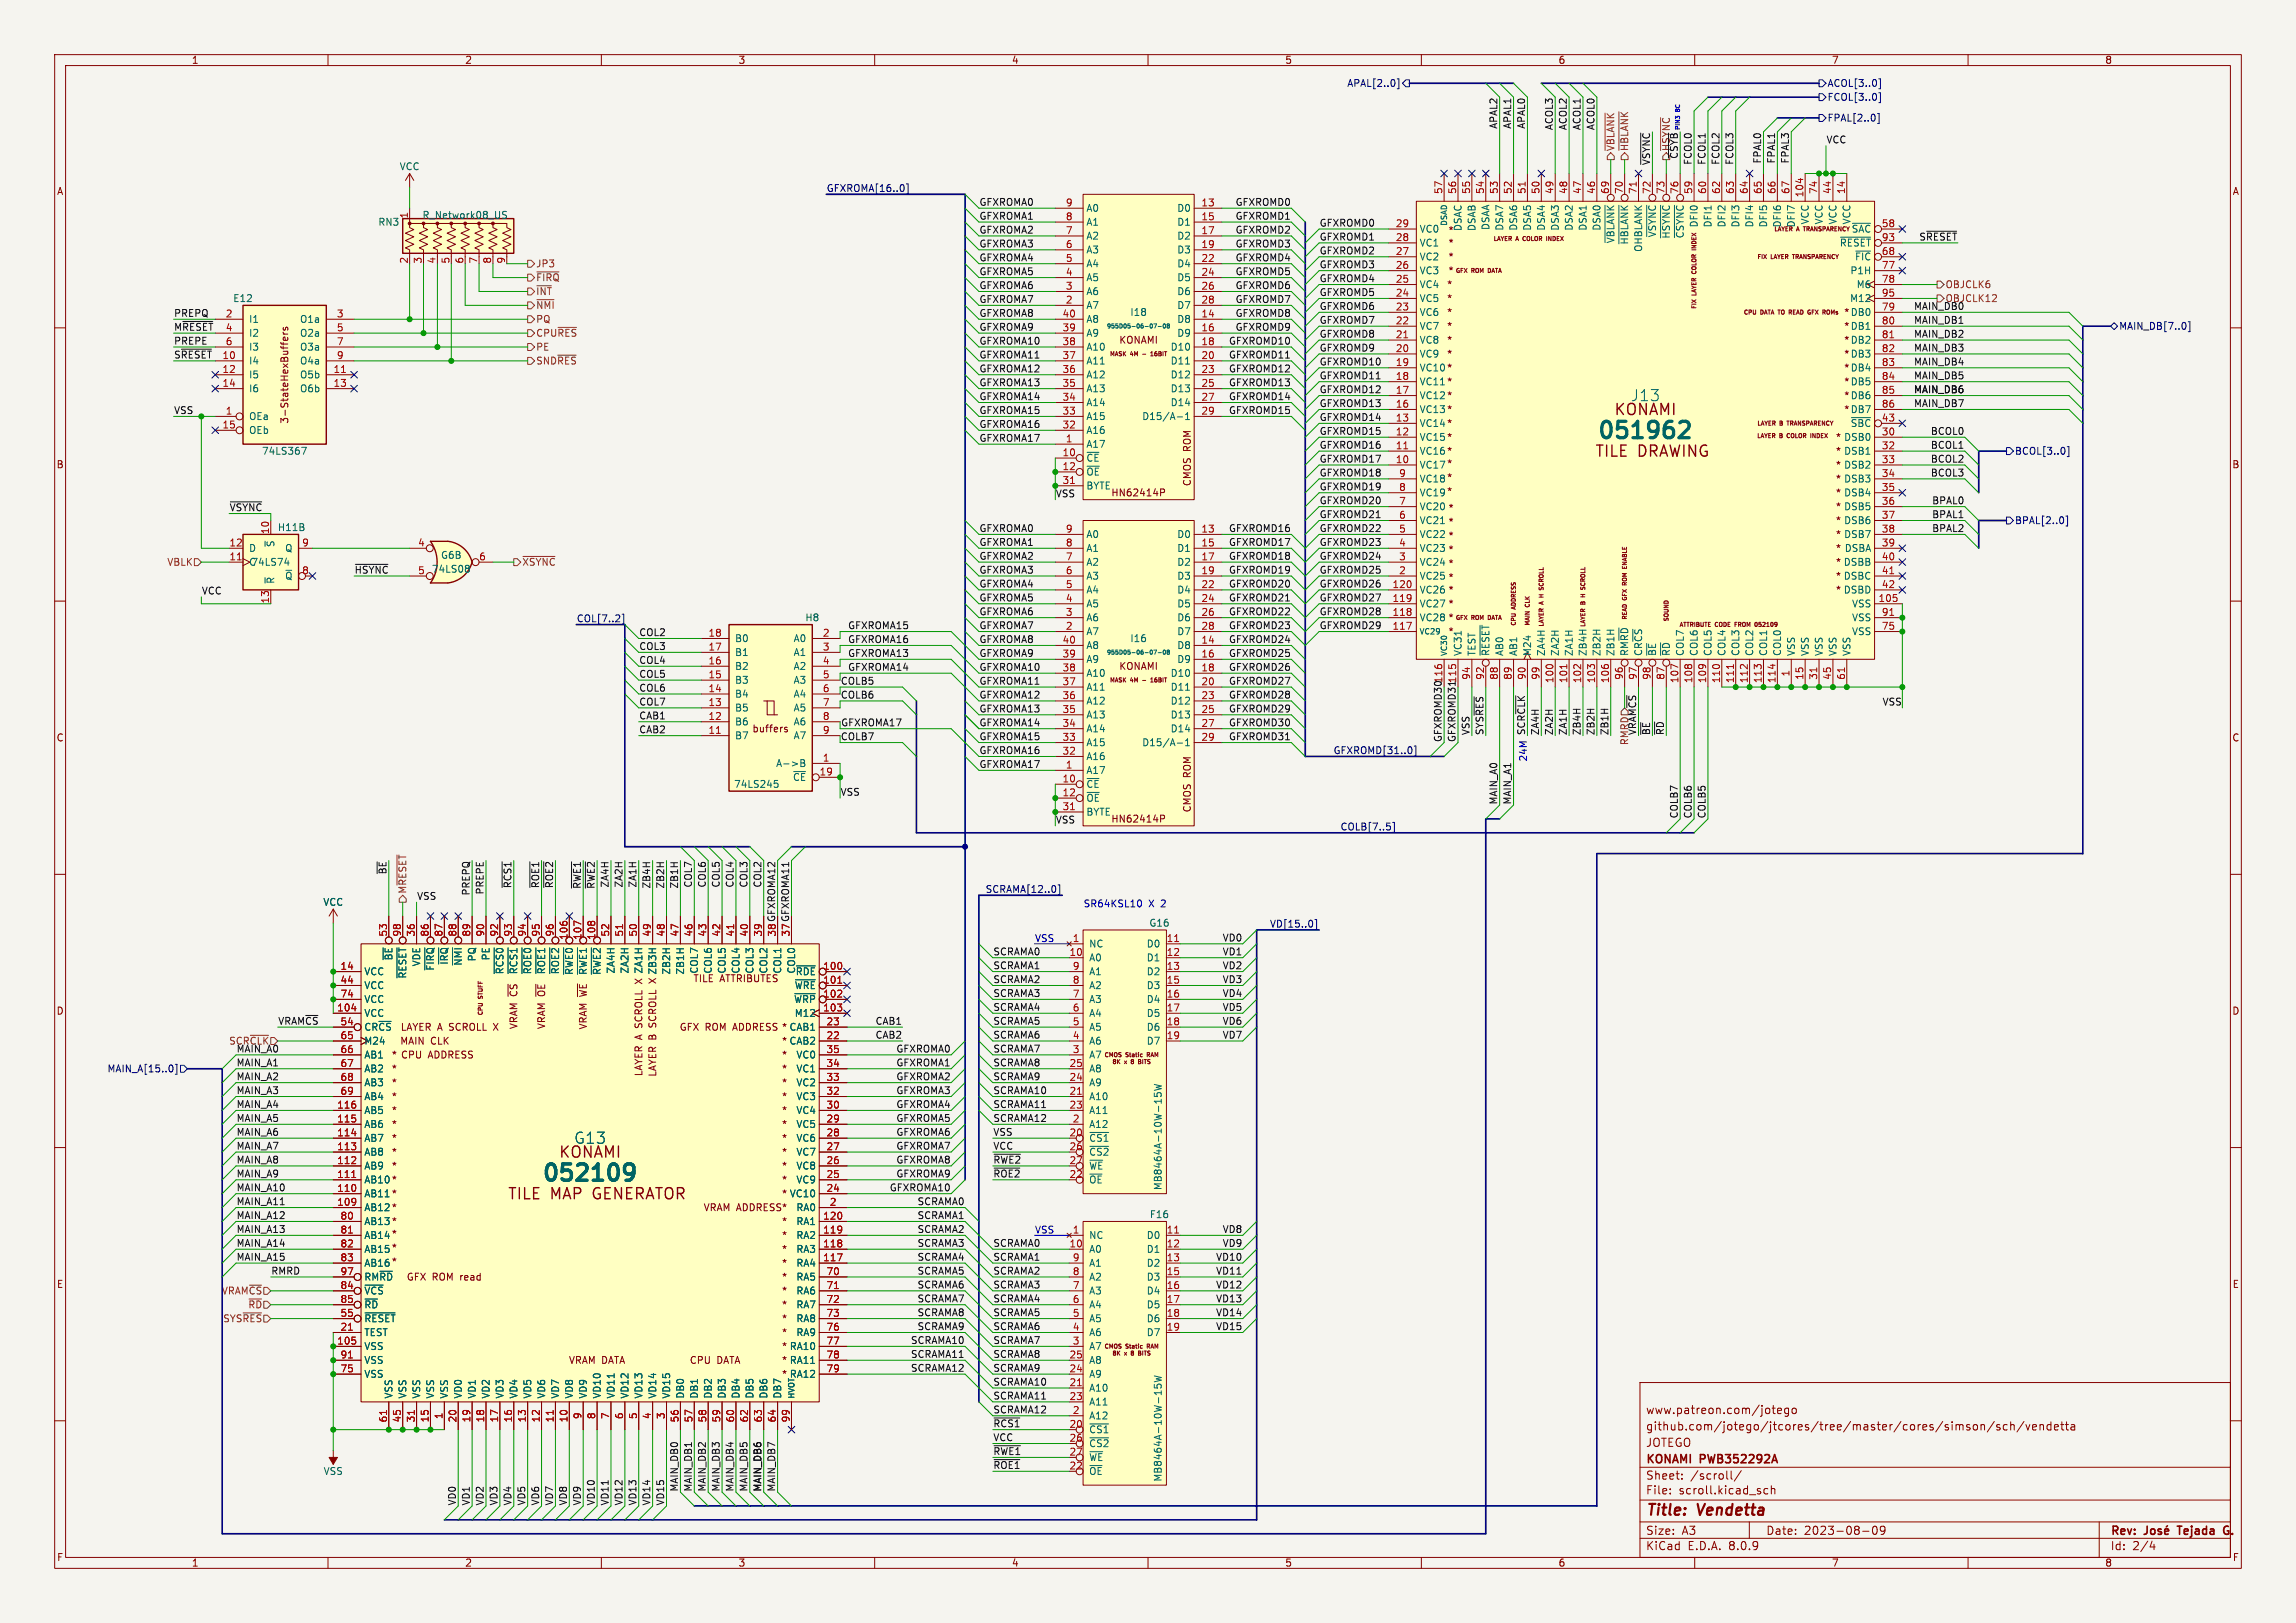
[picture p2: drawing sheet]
<svg xmlns="http://www.w3.org/2000/svg" width="420mm" height="297mm" viewBox="0 0 420 297" stroke-linecap="round" stroke-linejoin="round" font-family="sans-serif">
<defs><g id="words">
<g font-size="4.2" fill="#006464">
<text x="291.8" y="81.1">051962</text>
<text x="98.8" y="217">052109</text>
</g>
<g font-size="2.8" fill="#006464">
<text x="295.2" y="76.3">KONAMI</text>
<text x="298.3" y="73.6">J13</text>
<text x="105" y="209.5">G13</text>
<text x="102.1" y="212.2">KONAMI</text>
</g>
<g font-size="2.8" fill="#840000">
<text x="291.7" y="83.9">TILE DRAWING</text>
<text x="92.8" y="219.8">TILE MAP GENERATOR</text>
<text x="301" y="277.9">Title:</text>
<text x="310.6" y="277.9">Vendetta</text>
</g>
<g font-size="2.1" fill="#840000">
<text x="301" y="262">github.com/jotego/jtcores/tree/master/cores/simson/sch/vendetta</text>
<text x="301" y="259">www.patreon.com/jotego</text>
<text x="301" y="268.2">KONAMI</text>
<text x="301" y="265">JOTEGO</text>
<text x="311.1" y="268.2">PWB352292A</text>
<text x="301" y="273.7">File:</text>
<text x="301" y="271">Sheet:</text>
<text x="307.1" y="273.7">scroll.kicad_sch</text>
<text x="309.2" y="271">/scroll/</text>
<text x="301" y="281.1">Size:</text>
<text x="307.6" y="281.1">A3</text>
<text x="323" y="281.1">Date:</text>
<text x="330" y="281.1">2023-08-09</text>
<text x="386" y="281.3">Rev:</text>
<text x="399.1" y="281.3">Tejada</text>
<text x="408.1" y="281.3">G.</text>
<text x="301" y="283.9">KiCad</text>
<text x="308.7" y="283.9">E.D.A.</text>
<text x="316.3" y="283.9">8.0.9</text>
<text x="386" y="283.9">Id:</text>
<text x="390.1" y="283.9">2/4</text>
</g>
<g font-size="1.8" fill="#840000">
<text x="35" y="11.9">1</text>
<text x="85" y="11.9">2</text>
<text x="135" y="11.9">3</text>
<text x="185" y="11.9">4</text>
<text x="235" y="11.9">5</text>
<text x="285" y="11.9">6</text>
<text x="335" y="11.9">7</text>
<text x="385" y="11.9">8</text>
<text x="10.3" y="35.9">A</text>
<text x="408.3" y="35.9">A</text>
<text x="264.8" y="47.9">*</text>
<text x="264.8" y="45.3">*</text>
<text x="264.6" y="52.9">*</text>
<text x="264.8" y="50.4">*</text>
<text x="264.6" y="58">*</text>
<text x="264.6" y="55.5">*</text>
<text x="204.6" y="63.1">KONAMI</text>
<text x="264.6" y="65.6">*</text>
<text x="264.6" y="63.1">*</text>
<text x="264.6" y="60.6">*</text>
<text x="52.9" y="77.6" transform="rotate(-90 52.9 77.6)">3-StateHexBuffers</text>
<text x="10.3" y="85.9">B</text>
<text x="218" y="89.1" transform="rotate(-90 218 89.1)">CMOS ROM</text>
<text x="408.2" y="85.9">B</text>
<text x="203.2" y="91">HN62414P</text>
<text x="264.8" y="116.4">*</text>
<text x="204.6" y="122.8">KONAMI</text>
<text x="10.3" y="135.9">C</text>
<text x="137.5" y="134.2">buffers</text>
<text x="408.2" y="135.9">C</text>
<text x="218" y="148.8" transform="rotate(-90 218 148.8)">CMOS ROM</text>
<text x="203.2" y="150.7">HN62414P</text>
<text x="126.7" y="179.9">TILE ATTRIBUTES</text>
<text x="10.3" y="185.9">D</text>
<text x="408.2" y="185.9">D</text>
<text x="66.5" y="188.8">CR~{CS}LAYER A SCROLL</text>
<text x="73.1" y="191.4">MAIN</text>
<text x="78.8" y="191.4">CLK</text>
<text x="90.6" y="188.8">X</text>
<text x="94.9" y="188.4" transform="rotate(-90 94.9 188.4)">VRAM ~{CS}~{RCS1}</text>
<text x="99.9" y="188.4" transform="rotate(-90 99.9 188.4)">VRAM ~{OE}</text>
<text x="107.6" y="188.5" transform="rotate(-90 107.6 188.5)">VRAM ~{WE}</text>
<text x="120.3" y="187.9" transform="rotate(-90 120.3 187.9)">SCROLL</text>
<text x="124.2" y="188.8">GFX ROM ADDRESS* CAB1</text>
<text x="142.9" y="191.4">* CAB2</text>
<text x="71.5" y="196.5">*</text>
<text x="71.5" y="193.9">* CPU</text>
<text x="78.3" y="193.9">ADDRESS</text>
<text x="117.7" y="197.1" transform="rotate(-90 117.7 197.1)">LAYER A SCROLL</text>
<text x="120.3" y="197.1" transform="rotate(-90 120.3 197.1)">LAYER B</text>
<text x="142.9" y="196.5">*</text>
<text x="142.9" y="193.9">*</text>
<text x="71.5" y="201.5">*</text>
<text x="71.5" y="199">*</text>
<text x="142.9" y="201.5">*</text>
<text x="142.9" y="199">*</text>
<text x="71.5" y="209.2">*</text>
<text x="71.5" y="206.6">*</text>
<text x="71.5" y="204.1">*</text>
<text x="142.9" y="209.2">*</text>
<text x="142.9" y="206.6">*</text>
<text x="142.9" y="204.1">*</text>
<text x="71.5" y="214.2">*</text>
<text x="71.5" y="211.7">*</text>
<text x="142.9" y="214.2">*</text>
<text x="142.9" y="211.7">*</text>
<text x="66.5" y="221.8">AB12 *</text>
<text x="66.5" y="216.8">AB10 *</text>
<text x="128.6" y="221.9">VRAM ADDRESS*</text>
<text x="142.9" y="219.3">* VC10</text>
<text x="142.9" y="216.8">*</text>
<text x="66.5" y="224.4">AB13 *</text>
<text x="66.5" y="226.9">AB14 *</text>
<text x="142.9" y="226.9">*</text>
<text x="142.9" y="224.4">*</text>
<text x="66.5" y="229.5">AB15 *</text>
<text x="142.9" y="232">*</text>
<text x="142.9" y="229.5">*</text>
<text x="10.3" y="235.9">E</text>
<text x="66.5" y="234.5">RM~{RD}GFX ROM read</text>
<text x="142.9" y="239.6">*</text>
<text x="142.9" y="237.1">*</text>
<text x="142.9" y="234.6">*</text>
<text x="408.3" y="235.9">E</text>
<text x="142.9" y="244.7">*</text>
<text x="142.9" y="242.2">*</text>
<text x="104" y="249.8">VRAM DATA</text>
<text x="126.1" y="249.8">CPU</text>
<text x="131.1" y="249.8">DATA</text>
<text x="142.9" y="249.8">* RA11</text>
<text x="142.9" y="247.3">* RA10</text>
<text x="142.9" y="252.3">* RA12</text>
<text x="10.3" y="285.9">F</text>
<text x="35" y="286.9">1</text>
<text x="85" y="286.9">2</text>
<text x="135" y="286.9">3</text>
<text x="185" y="286.9">4</text>
<text x="235" y="286.9">5</text>
<text x="285" y="286.9">6</text>
<text x="335" y="286.9">7</text>
<text x="385" y="286.9">8</text>
<text x="408.3" y="285.9">F</text>
</g>
<g font-size="1.8" fill="#000084">
<text x="246.3" y="16.1">APAL[2..0]</text>
<text x="334.2" y="16.1">ACOL[3..0]</text>
<text x="334.2" y="18.6">FCOL[3..0]</text>
<text x="334.2" y="22.5">FPAL[2..0]</text>
<text x="151.1" y="35.2">GFXROMA[16..0]</text>
<text x="387.5" y="60.6">MAIN_DB[7..0]</text>
<text x="368.5" y="83.4">BCOL[3..0]</text>
<text x="368.5" y="96.1">BPAL[2..0]</text>
<text x="105.4" y="114">COL[7..2]</text>
<text x="243.8" y="138.1">GFXROMD[31..0]</text>
<text x="245.1" y="152.1">COLB[7..5]</text>
<text x="180.2" y="163.5">SCRAMA[12..0]</text>
<text x="232.2" y="169.8">VD[15..0]</text>
<text x="19.6" y="196.4">MAIN_A[15..0]</text>
</g>
<g font-size="1.8" fill="#0f0f0f">
<text x="274" y="23.7" transform="rotate(-90 274 23.7)">APAL2</text>
<text x="276.5" y="23.7" transform="rotate(-90 276.5 23.7)">APAL1</text>
<text x="279.1" y="23.7" transform="rotate(-90 279.1 23.7)">APAL0</text>
<text x="284.1" y="23.9" transform="rotate(-90 284.1 23.9)">ACOL3</text>
<text x="286.7" y="23.9" transform="rotate(-90 286.7 23.9)">ACOL2</text>
<text x="289.2" y="23.9" transform="rotate(-90 289.2 23.9)">ACOL1</text>
<text x="291.8" y="23.9" transform="rotate(-90 291.8 23.9)">ACOL0</text>
<text x="307" y="29.2" transform="rotate(-90 307 29.2)">~{CSYB}</text>
<text x="334" y="26.3">VCC</text>
<text x="301.9" y="30.3" transform="rotate(-90 301.9 30.3)">~{VSYNC}</text>
<text x="309.5" y="30.3" transform="rotate(-90 309.5 30.3)">FCOL0</text>
<text x="312.1" y="30.3" transform="rotate(-90 312.1 30.3)">FCOL1</text>
<text x="314.6" y="30.3" transform="rotate(-90 314.6 30.3)">FCOL2</text>
<text x="317.2" y="30.3" transform="rotate(-90 317.2 30.3)">FCOL3</text>
<text x="322.2" y="30" transform="rotate(-90 322.2 30)">FPAL0</text>
<text x="324.8" y="30" transform="rotate(-90 324.8 30)">FPAL1</text>
<text x="327.3" y="30" transform="rotate(-90 327.3 30)">FPAL3</text>
<text x="179.1" y="40.3">GFXROMA1</text>
<text x="179.1" y="37.8">GFXROMA0</text>
<text x="225.9" y="37.8">GFXROMD0</text>
<text x="225.9" y="40.3">GFXROMD1</text>
<text x="241.3" y="41.6">GFXROMD0</text>
<text x="179.1" y="42.8">GFXROMA2</text>
<text x="179.1" y="45.4">GFXROMA3</text>
<text x="179.1" y="47.9">GFXROMA4</text>
<text x="225.9" y="45.4">GFXROMD3</text>
<text x="225.9" y="47.9">GFXROMD4</text>
<text x="225.9" y="42.8">GFXROMD2</text>
<text x="241.3" y="44.1">GFXROMD1</text>
<text x="241.3" y="46.6">GFXROMD2</text>
<text x="351" y="44.1">S~{RESET}</text>
<text x="179.1" y="53">GFXROMA6</text>
<text x="179.1" y="50.5">GFXROMA5</text>
<text x="225.9" y="53">GFXROMD6</text>
<text x="225.9" y="50.5">GFXROMD5</text>
<text x="241.3" y="49.2">GFXROMD3</text>
<text x="241.3" y="51.7">GFXROMD4</text>
<text x="31.7" y="58.1">PREPQ</text>
<text x="179.1" y="55.5">GFXROMA7</text>
<text x="179.1" y="58.1">GFXROMA8</text>
<text x="225.9" y="55.5">GFXROMD7</text>
<text x="225.9" y="58.1">GFXROMD8</text>
<text x="241.3" y="59.3">GFXROMD7</text>
<text x="241.3" y="56.8">GFXROMD6</text>
<text x="241.3" y="54.3">GFXROMD5</text>
<text x="350" y="56.8">MAIN_DB0</text>
<text x="350" y="59.3">MAIN_DB1</text>
<text x="355.8" y="55.5">OBJCLK12</text>
<text x="31.7" y="60.6">M~{RESET}4</text>
<text x="31.7" y="63.2">PREPE</text>
<text x="31.7" y="65.7">S~{RESET}10</text>
<text x="179.1" y="65.7">GFXROMA11</text>
<text x="179.1" y="63.2">GFXROMA10</text>
<text x="179.1" y="60.6">GFXROMA9</text>
<text x="224.7" y="63.2">GFXROMD10</text>
<text x="224.7" y="65.7">GFXROMD11</text>
<text x="225.9" y="60.6">GFXROMD9</text>
<text x="241.3" y="61.9">GFXROMD8</text>
<text x="241.3" y="64.4">GFXROMD9</text>
<text x="350" y="64.4">MAIN_DB3</text>
<text x="350" y="61.9">MAIN_DB2</text>
<text x="179.1" y="70.8">GFXROMA13</text>
<text x="179.1" y="68.2">GFXROMA12</text>
<text x="224.7" y="70.8">GFXROMD13</text>
<text x="224.7" y="68.2">GFXROMD12</text>
<text x="241.3" y="69.5">GFXROMD11</text>
<text x="241.3" y="67">GFXROMD10</text>
<text x="350" y="67">MAIN_DB4</text>
<text x="350" y="69.5">MAIN_DB5</text>
<text x="31.7" y="75.9">VSS</text>
<text x="179.1" y="75.9">GFXROMA15</text>
<text x="179.1" y="73.3">GFXROMA14</text>
<text x="224.7" y="73.3">GFXROMD14</text>
<text x="224.7" y="75.9">GFXROMD15</text>
<text x="241.3" y="74.6">GFXROMD13</text>
<text x="241.3" y="72">GFXROMD12</text>
<text x="241.3" y="77.1">GFXROMD14</text>
<text x="350" y="72">MAIN_DB6</text>
<text x="350" y="74.6">MAIN_DB7</text>
<text x="179.1" y="78.4">GFXROMA16</text>
<text x="179.1" y="80.9">GFXROMA17</text>
<text x="241.3" y="79.7">GFXROMD15</text>
<text x="241.3" y="82.2">GFXROMD16</text>
<text x="353.1" y="79.7">BCOL0</text>
<text x="353.1" y="82.2">BCOL1</text>
<text x="241.3" y="87.3">GFXROMD18</text>
<text x="241.3" y="84.7">GFXROMD17</text>
<text x="241.3" y="89.8">GFXROMD19</text>
<text x="353.1" y="87.3">BCOL3</text>
<text x="353.1" y="84.7">BCOL2</text>
<text x="41.9" y="93.6">~{VSYNC}</text>
<text x="193" y="91.1">VSS</text>
<text x="241.3" y="92.4">GFXROMD20</text>
<text x="241.3" y="94.9">GFXROMD21</text>
<text x="353.3" y="92.4">BPAL0</text>
<text x="353.3" y="94.9">BPAL1</text>
<text x="179.1" y="100">GFXROMA1</text>
<text x="179.1" y="97.4">GFXROMA0</text>
<text x="224.7" y="100">GFXROMD17</text>
<text x="224.7" y="97.4">GFXROMD16</text>
<text x="241.3" y="97.4">GFXROMD22</text>
<text x="241.3" y="100">GFXROMD23</text>
<text x="353.3" y="97.4">BPAL2</text>
<text x="64.8" y="105.1">~{HSYNC}</text>
<text x="179.1" y="107.6">GFXROMA4</text>
<text x="179.1" y="105.1">GFXROMA3</text>
<text x="179.1" y="102.5">GFXROMA2</text>
<text x="224.7" y="102.5">GFXROMD18</text>
<text x="224.7" y="107.6">GFXROMD20</text>
<text x="224.7" y="105.1">GFXROMD19</text>
<text x="241.3" y="105.1">GFXROMD25</text>
<text x="241.3" y="107.6">GFXROMD26</text>
<text x="241.3" y="102.5">GFXROMD24</text>
<text x="36.8" y="108.9">VCC</text>
<text x="179.1" y="110.1">GFXROMA5</text>
<text x="179.1" y="112.7">GFXROMA6</text>
<text x="224.7" y="110.1">GFXROMD21</text>
<text x="224.7" y="112.7">GFXROMD22</text>
<text x="241.3" y="112.7">GFXROMD28</text>
<text x="241.3" y="110.1">GFXROMD27</text>
<text x="116.8" y="119">COL3</text>
<text x="116.8" y="116.5">COL2</text>
<text x="155" y="115.2">GFXROMA15</text>
<text x="155" y="117.8">GFXROMA16</text>
<text x="179.1" y="117.8">GFXROMA8</text>
<text x="179.1" y="115.2">GFXROMA7</text>
<text x="224.7" y="117.8">GFXROMD24</text>
<text x="224.7" y="115.2">GFXROMD23</text>
<text x="241.3" y="115.2">GFXROMD29</text>
<text x="116.8" y="124.1">COL5</text>
<text x="116.8" y="121.6">COL4</text>
<text x="153.7" y="125.4">COLB5</text>
<text x="155" y="122.8">GFXROMA14</text>
<text x="155" y="120.3">GFXROMA13</text>
<text x="179.1" y="120.3">GFXROMA9</text>
<text x="179.1" y="125.4">GFXROMA11</text>
<text x="179.1" y="122.8">GFXROMA10</text>
<text x="224.7" y="122.8">GFXROMD26</text>
<text x="224.7" y="120.3">GFXROMD25</text>
<text x="224.7" y="125.4">GFXROMD27</text>
<text x="116.8" y="126.7">COL6</text>
<text x="116.8" y="129.2">COL7</text>
<text x="116.8" y="131.7">CAB1</text>
<text x="153.7" y="127.9">COLB6</text>
<text x="179.1" y="130.5">GFXROMA13</text>
<text x="179.1" y="127.9">GFXROMA12</text>
<text x="224.7" y="127.9">GFXROMD28</text>
<text x="224.7" y="130.5">GFXROMD29</text>
<text x="344.3" y="129.2">VSS</text>
<text x="116.8" y="134.3">CAB2</text>
<text x="179.1" y="133">GFXROMA14</text>
<text x="179.1" y="135.5">GFXROMA15</text>
<text x="224.7" y="135.5">GFXROMD31</text>
<text x="224.7" y="133">GFXROMD30</text>
<text x="263.8" y="135.9" transform="rotate(-90 263.8 135.9)">GFXROMD30116</text>
<text x="266.4" y="135.9" transform="rotate(-90 266.4 135.9)">GFXROMD31115</text>
<text x="268.9" y="134.6" transform="rotate(-90 268.9 134.6)">VSS</text>
<text x="271.4" y="134.6" transform="rotate(-90 271.4 134.6)">SYS~{RES} 92</text>
<text x="279.1" y="134.6" transform="rotate(-90 279.1 134.6)">SCR~{CLK} 90</text>
<text x="281.6" y="134.6" transform="rotate(-90 281.6 134.6)">ZA4H</text>
<text x="284.1" y="134.6" transform="rotate(-90 284.1 134.6)">ZA2H</text>
<text x="286.7" y="134.6" transform="rotate(-90 286.7 134.6)">ZA1H</text>
<text x="289.2" y="134.6" transform="rotate(-90 289.2 134.6)">ZB4H</text>
<text x="291.8" y="134.6" transform="rotate(-90 291.8 134.6)">ZB2H</text>
<text x="294.3" y="134.6" transform="rotate(-90 294.3 134.6)">ZB1H</text>
<text x="298" y="136.5" transform="rotate(-90 298 136.5)">RMRD</text>
<text x="299.4" y="134.6" transform="rotate(-90 299.4 134.6)">VRAM~{CS} 97</text>
<text x="301.9" y="134.6" transform="rotate(-90 301.9 134.6)">~{BE}</text>
<text x="304.5" y="134.6" transform="rotate(-90 304.5 134.6)">~{RD}</text>
<text x="179.1" y="138.1">GFXROMA16</text>
<text x="179.1" y="140.6">GFXROMA17</text>
<text x="153.7" y="145.7">VSS</text>
<text x="274" y="147.3" transform="rotate(-90 274 147.3)">MAIN_A0</text>
<text x="276.5" y="147.3" transform="rotate(-90 276.5 147.3)">MAIN_A1</text>
<text x="307" y="149.9" transform="rotate(-90 307 149.9)">COLB7</text>
<text x="309.5" y="149.9" transform="rotate(-90 309.5 149.9)">COLB6</text>
<text x="312.1" y="149.9" transform="rotate(-90 312.1 149.9)">COLB5</text>
<text x="193" y="150.8">VSS</text>
<text x="70.8" y="160.1" transform="rotate(-90 70.8 160.1)">~{BE}</text>
<text x="76.2" y="164.8">VSS</text>
<text x="86" y="164" transform="rotate(-90 86 164)">PREPQ</text>
<text x="88.6" y="163.8" transform="rotate(-90 88.6 163.8)">PREPE</text>
<text x="93.6" y="162.6" transform="rotate(-90 93.6 162.6)">~{RCS1}</text>
<text x="98.7" y="162.6" transform="rotate(-90 98.7 162.6)">~{ROE1}</text>
<text x="101.3" y="162.6" transform="rotate(-90 101.3 162.6)">~{ROE2}</text>
<text x="106.3" y="162.8" transform="rotate(-90 106.3 162.8)">~{RWE1}</text>
<text x="108.9" y="162.8" transform="rotate(-90 108.9 162.8)">~{RWE2}</text>
<text x="111.4" y="162.5" transform="rotate(-90 111.4 162.5)">ZA4H</text>
<text x="114" y="162.5" transform="rotate(-90 114 162.5)">ZA2H</text>
<text x="116.5" y="162.5" transform="rotate(-90 116.5 162.5)">ZA1H</text>
<text x="119" y="162.7" transform="rotate(-90 119 162.7)">ZB4H</text>
<text x="121.6" y="162.7" transform="rotate(-90 121.6 162.7)">ZB2H</text>
<text x="124.1" y="162.7" transform="rotate(-90 124.1 162.7)">ZB1H</text>
<text x="126.7" y="162.5" transform="rotate(-90 126.7 162.5)">COL7</text>
<text x="129.2" y="162.5" transform="rotate(-90 129.2 162.5)">COL6</text>
<text x="131.7" y="162.5" transform="rotate(-90 131.7 162.5)">COL5</text>
<text x="134.3" y="162.5" transform="rotate(-90 134.3 162.5)">COL4</text>
<text x="136.8" y="162.5" transform="rotate(-90 136.8 162.5)">COL3</text>
<text x="139.4" y="162.5" transform="rotate(-90 139.4 162.5)">COL2</text>
<text x="142" y="171.5" transform="rotate(-90 142 171.5)">38 GFXROMA12</text>
<text x="144.5" y="171.5" transform="rotate(-90 144.5 171.5)">37 GFXROMA11</text>
<text x="223.6" y="172.4">VD0</text>
<text x="181.6" y="180">SCRAMA2</text>
<text x="181.6" y="177.5">SCRAMA1</text>
<text x="181.6" y="174.9">SCRAMA0</text>
<text x="223.6" y="177.5">VD2</text>
<text x="223.6" y="174.9">VD1</text>
<text x="223.6" y="180">VD3</text>
<text x="181.6" y="185.1">SCRAMA4</text>
<text x="181.6" y="182.5">SCRAMA3</text>
<text x="223.6" y="185.1">VD5</text>
<text x="223.6" y="182.5">VD4</text>
<text x="50.8" y="187.6">VRAM~{CS}</text>
<text x="160.1" y="187.6">CAB1</text>
<text x="160.1" y="190.2">CAB2</text>
<text x="181.6" y="187.6">SCRAMA5</text>
<text x="181.6" y="190.2">SCRAMA6</text>
<text x="223.6" y="190.2">VD7</text>
<text x="223.6" y="187.6">VD6</text>
<text x="43.2" y="192.7">MAIN_A0</text>
<text x="43.2" y="195.2">MAIN_A1</text>
<text x="43.2" y="197.8">MAIN_A2</text>
<text x="163.9" y="192.7">GFXROMA0</text>
<text x="163.9" y="197.8">GFXROMA2</text>
<text x="163.9" y="195.2">GFXROMA1</text>
<text x="181.6" y="195.2">SCRAMA8</text>
<text x="181.6" y="192.7">SCRAMA7</text>
<text x="181.6" y="197.8">SCRAMA9</text>
<text x="43.2" y="200.3">MAIN_A3</text>
<text x="43.2" y="202.9">MAIN_A4</text>
<text x="163.9" y="202.9">GFXROMA4</text>
<text x="163.9" y="200.3">GFXROMA3</text>
<text x="181.6" y="202.9">SCRAMA11</text>
<text x="181.6" y="200.3">SCRAMA10</text>
<text x="43.2" y="207.9">MAIN_A6</text>
<text x="43.2" y="205.4">MAIN_A5</text>
<text x="163.9" y="207.9">GFXROMA6</text>
<text x="163.9" y="205.4">GFXROMA5</text>
<text x="181.6" y="207.9">VSS</text>
<text x="181.6" y="205.4">SCRAMA12</text>
<text x="43.2" y="210.5">MAIN_A7</text>
<text x="43.2" y="213">MAIN_A8</text>
<text x="43.2" y="215.6">MAIN_A9</text>
<text x="163.9" y="215.6">GFXROMA9</text>
<text x="163.9" y="213">GFXROMA8</text>
<text x="163.9" y="210.5">GFXROMA7</text>
<text x="181.6" y="213">~{RWE2}</text>
<text x="181.6" y="215.6">~{ROE2}</text>
<text x="181.6" y="210.5">VCC</text>
<text x="43.2" y="218.1">MAIN_A10</text>
<text x="43.2" y="220.6">MAIN_A11</text>
<text x="162.7" y="218.1">GFXROMA10</text>
<text x="167.7" y="220.6">SCRAMA0</text>
<text x="43.2" y="225.7">MAIN_A13</text>
<text x="43.2" y="223.2">MAIN_A12</text>
<text x="167.7" y="223.2">SCRAMA1</text>
<text x="167.7" y="225.7">SCRAMA2</text>
<text x="223.6" y="225.7">VD8</text>
<text x="43.2" y="230.8">MAIN_A15</text>
<text x="43.2" y="228.3">MAIN_A14</text>
<text x="49.5" y="233.3">RMRD</text>
<text x="167.7" y="233.3">SCRAMA5</text>
<text x="167.7" y="228.3">SCRAMA3</text>
<text x="167.7" y="230.8">SCRAMA4</text>
<text x="181.6" y="230.8">SCRAMA1</text>
<text x="181.6" y="228.3">SCRAMA0</text>
<text x="181.6" y="233.3">SCRAMA2</text>
<text x="222.3" y="233.3">VD11</text>
<text x="222.3" y="230.8">VD10</text>
<text x="223.6" y="228.3">VD9</text>
<text x="167.7" y="235.9">SCRAMA6</text>
<text x="167.7" y="238.4">SCRAMA7</text>
<text x="181.6" y="235.9">SCRAMA3</text>
<text x="181.6" y="238.4">SCRAMA4</text>
<text x="222.3" y="238.4">VD13</text>
<text x="222.3" y="235.9">VD12</text>
<text x="167.7" y="243.5">SCRAMA9</text>
<text x="167.7" y="241">SCRAMA8</text>
<text x="181.6" y="243.5">SCRAMA6</text>
<text x="181.6" y="241">SCRAMA5</text>
<text x="222.3" y="241">VD14</text>
<text x="222.3" y="243.5">VD15</text>
<text x="166.5" y="251.1">SCRAMA12</text>
<text x="166.5" y="246">SCRAMA10</text>
<text x="166.5" y="248.6">SCRAMA11</text>
<text x="181.6" y="246">SCRAMA7</text>
<text x="181.6" y="248.6">SCRAMA8</text>
<text x="181.6" y="251.1">SCRAMA9</text>
<text x="181.6" y="256.2">SCRAMA11</text>
<text x="181.6" y="253.7">SCRAMA10</text>
<text x="181.6" y="261.3">~{RCS1}</text>
<text x="181.6" y="263.8">VCC</text>
<text x="181.6" y="258.7">SCRAMA12</text>
<text x="181.6" y="268.9">~{ROE1}</text>
<text x="181.6" y="266.4">~{RWE1}</text>
<text x="83.5" y="275.6" transform="rotate(-90 83.5 275.6)">VD0</text>
<text x="86" y="275.6" transform="rotate(-90 86 275.6)">VD1</text>
<text x="88.6" y="275.6" transform="rotate(-90 88.6 275.6)">VD2</text>
<text x="91.1" y="275.6" transform="rotate(-90 91.1 275.6)">VD3</text>
<text x="93.6" y="275.6" transform="rotate(-90 93.6 275.6)">VD4</text>
<text x="96.2" y="275.6" transform="rotate(-90 96.2 275.6)">VD5</text>
<text x="98.7" y="275.6" transform="rotate(-90 98.7 275.6)">VD6</text>
<text x="101.3" y="275.6" transform="rotate(-90 101.3 275.6)">VD7</text>
<text x="103.8" y="275.6" transform="rotate(-90 103.8 275.6)">VD8</text>
<text x="106.3" y="275.6" transform="rotate(-90 106.3 275.6)">VD9</text>
<text x="108.9" y="275.6" transform="rotate(-90 108.9 275.6)">VD10</text>
<text x="111.4" y="275.6" transform="rotate(-90 111.4 275.6)">VD11</text>
<text x="114" y="275.6" transform="rotate(-90 114 275.6)">VD12</text>
<text x="116.5" y="275.6" transform="rotate(-90 116.5 275.6)">VD13</text>
<text x="119" y="275.6" transform="rotate(-90 119 275.6)">VD14</text>
<text x="121.6" y="275.6" transform="rotate(-90 121.6 275.6)">VD15</text>
<text x="124.1" y="273" transform="rotate(-90 124.1 273)">MAIN_DB0</text>
<text x="126.7" y="273" transform="rotate(-90 126.7 273)">MAIN_DB1</text>
<text x="129.2" y="273" transform="rotate(-90 129.2 273)">MAIN_DB2</text>
<text x="131.7" y="273" transform="rotate(-90 131.7 273)">MAIN_DB3</text>
<text x="134.3" y="273" transform="rotate(-90 134.3 273)">MAIN_DB4</text>
<text x="136.8" y="273" transform="rotate(-90 136.8 273)">MAIN_DB5</text>
<text x="139.4" y="273" transform="rotate(-90 139.4 273)">MAIN_DB6</text>
<text x="141.9" y="273" transform="rotate(-90 141.9 273)">MAIN_DB7</text>
</g>
<g font-size="1.8" fill="#725600">
<text x="295.5" y="27.7" transform="rotate(-90 295.5 27.7)">~{VBLANK}</text>
<text x="298" y="27.7" transform="rotate(-90 298 27.7)">~{HBLANK}</text>
<text x="305.7" y="27.7" transform="rotate(-90 305.7 27.7)">~{HSYNC}</text>
<text x="98" y="51.7">~{FIRQ}</text>
<text x="98" y="49.1">JP3</text>
<text x="355.8" y="52.9">OBJCLK6</text>
<text x="98" y="59.3">PQ</text>
<text x="98" y="56.7">~{NMI}</text>
<text x="98" y="54.2">~{INT}</text>
<text x="98" y="64.4">PE</text>
<text x="98" y="61.8">CPU~{RES}</text>
<text x="98" y="66.9">SND~{RES}</text>
<text x="30.5" y="103.7">VBLK</text>
<text x="95.4" y="103.7">~{XSYNC}</text>
<text x="74.5" y="163.6" transform="rotate(-90 74.5 163.6)">M~{RESET}</text>
<text x="41.8" y="191.4">SCR~{CLK}</text>
<text x="40.5" y="237.1">VRAM~{CS}</text>
<text x="45.3" y="239.6">~{RD}</text>
<text x="40.7" y="242.2">SYS~{RES}</text>
</g>
<g font-size="1.8" fill="#006464">
<text x="73" y="31.3">VCC</text>
<text x="69.1" y="41.5">RN3</text>
<text x="77.2" y="40.2">R_Network08_US</text>
<text x="198.6" y="41.5">A1</text>
<text x="198.6" y="39">A0</text>
<text x="215.2" y="39">D0</text>
<text x="215.2" y="41.5">D1</text>
<text x="310.7" y="41.7" transform="rotate(-90 310.7 41.7)">DFI0</text>
<text x="313.3" y="41.7" transform="rotate(-90 313.3 41.7)">DFI1</text>
<text x="315.8" y="41.7" transform="rotate(-90 315.8 41.7)">DFI2</text>
<text x="318.4" y="41.7" transform="rotate(-90 318.4 41.7)">DFI3</text>
<text x="320.9" y="41.7" transform="rotate(-90 320.9 41.7)">DFI4</text>
<text x="323.4" y="41.7" transform="rotate(-90 323.4 41.7)">DFI5</text>
<text x="326" y="41.7" transform="rotate(-90 326 41.7)">DFI6</text>
<text x="328.5" y="41.7" transform="rotate(-90 328.5 41.7)">DFI7</text>
<text x="331.1" y="41.2" transform="rotate(-90 331.1 41.2)">VCC</text>
<text x="333.6" y="41.2" transform="rotate(-90 333.6 41.2)">VCC</text>
<text x="336.1" y="41.2" transform="rotate(-90 336.1 41.2)">VCC</text>
<text x="338.7" y="41.2" transform="rotate(-90 338.7 41.2)">VCC</text>
<text x="198.6" y="46.6">A3</text>
<text x="198.6" y="44">A2</text>
<text x="215.2" y="44">D2</text>
<text x="215.2" y="46.6">D3</text>
<text x="259.6" y="47.9">VC2</text>
<text x="259.6" y="45.3">VC1</text>
<text x="259.6" y="42.8">VC0</text>
<text x="264.8" y="43">*</text>
<text x="267.6" y="42.4" transform="rotate(-90 267.6 42.4)">DSAC</text>
<text x="270.1" y="42.4" transform="rotate(-90 270.1 42.4)">DSAB</text>
<text x="272.6" y="42.2" transform="rotate(-90 272.6 42.2)">DSAA</text>
<text x="275.2" y="42.3" transform="rotate(-90 275.2 42.3)">DSA7</text>
<text x="277.7" y="42.3" transform="rotate(-90 277.7 42.3)">DSA6</text>
<text x="280.3" y="42.3" transform="rotate(-90 280.3 42.3)">DSA5</text>
<text x="282.8" y="42.3" transform="rotate(-90 282.8 42.3)">DSA4</text>
<text x="285.3" y="42.3" transform="rotate(-90 285.3 42.3)">DSA3</text>
<text x="287.9" y="42.3" transform="rotate(-90 287.9 42.3)">DSA2</text>
<text x="290.4" y="42.3" transform="rotate(-90 290.4 42.3)">DSA1</text>
<text x="293" y="42.3" transform="rotate(-90 293 42.3)">DSA0</text>
<text x="295.5" y="44.6" transform="rotate(-90 295.5 44.6)">~{VBLANK}</text>
<text x="298" y="44.9" transform="rotate(-90 298 44.9)">~{HBLANK}</text>
<text x="300.6" y="46.2" transform="rotate(-90 300.6 46.2)">OHBLANK</text>
<text x="303.1" y="43.5" transform="rotate(-90 303.1 43.5)">~{VSYNC}</text>
<text x="305.7" y="43.8" transform="rotate(-90 305.7 43.8)">~{HSYNC}</text>
<text x="308.2" y="43.7" transform="rotate(-90 308.2 43.7)">~{CSYNC}</text>
<text x="336.4" y="45.3">~{RESET}</text>
<text x="338.6" y="42.8">~{SAC}</text>
<text x="339.2" y="47.9">~{FIC}</text>
<text x="198.6" y="51.7">A5</text>
<text x="198.6" y="49.1">A4</text>
<text x="215.2" y="49.1">D4</text>
<text x="215.2" y="51.7">D5</text>
<text x="259.6" y="52.9">VC4</text>
<text x="259.6" y="50.4">VC3</text>
<text x="338.4" y="50.4">P1H</text>
<text x="339.5" y="52.9">M6</text>
<text x="42.6" y="55.5">E12</text>
<text x="45.5" y="59.3">I1</text>
<text x="54.8" y="59.3">O1a</text>
<text x="198.6" y="56.7">A7</text>
<text x="198.6" y="54.2">A6</text>
<text x="198.6" y="59.3">A8</text>
<text x="206.7" y="58">I18</text>
<text x="215.2" y="59.3">D8</text>
<text x="215.2" y="54.2">D6</text>
<text x="215.2" y="56.7">D7</text>
<text x="259.6" y="58">VC6</text>
<text x="259.6" y="55.5">VC5</text>
<text x="337.2" y="58">* DB0</text>
<text x="338.3" y="55.5">M12</text>
<text x="45.5" y="61.8">I2</text>
<text x="45.5" y="64.4">I3</text>
<text x="54.8" y="61.8">O2a</text>
<text x="54.8" y="64.4">O3a</text>
<text x="198.6" y="64.4">A10</text>
<text x="198.6" y="61.8">A9</text>
<text x="214" y="64.4">D10</text>
<text x="215.2" y="61.8">D9</text>
<text x="259.6" y="65.6">VC9</text>
<text x="259.6" y="63.1">VC8</text>
<text x="259.6" y="60.6">VC7</text>
<text x="337.2" y="65.6">* DB3</text>
<text x="337.2" y="63.1">* DB2</text>
<text x="337.2" y="60.6">* DB1</text>
<text x="45.5" y="66.9">I4</text>
<text x="45.5" y="69.4">I5</text>
<text x="45.5" y="72">I6</text>
<text x="54.8" y="69.4">O5b</text>
<text x="54.8" y="72">O6b</text>
<text x="54.8" y="66.9">O4a</text>
<text x="198.6" y="72">A13</text>
<text x="198.6" y="69.4">A12</text>
<text x="198.6" y="66.9">A11</text>
<text x="214" y="66.9">D11</text>
<text x="214" y="69.4">D12</text>
<text x="214" y="72">D13</text>
<text x="259.6" y="70.7">VC11 *</text>
<text x="259.6" y="68.2">VC10 *</text>
<text x="337.2" y="70.7">* DB5</text>
<text x="337.2" y="68.2">* DB4</text>
<text x="45.5" y="77.1">OEa</text>
<text x="198.6" y="77.1">A15</text>
<text x="198.6" y="74.5">A14</text>
<text x="208.8" y="77.1">D15/A-1</text>
<text x="214" y="74.5">D14</text>
<text x="259.6" y="75.8">VC13 *</text>
<text x="259.6" y="73.3">VC12 *</text>
<text x="337.2" y="75.8">* DB7</text>
<text x="337.2" y="73.3">* DB6</text>
<text x="45.5" y="79.6">OEb</text>
<text x="47.8" y="83.4">74LS367</text>
<text x="198.6" y="82.1">A17</text>
<text x="198.6" y="79.6">A16</text>
<text x="259.6" y="83.4">VC16 *</text>
<text x="259.6" y="80.9">VC15 *</text>
<text x="259.6" y="78.3">VC14 *</text>
<text x="335.7" y="83.4">* DSB1</text>
<text x="335.7" y="80.9">* DSB0</text>
<text x="338.4" y="78.3">~{SBC}</text>
<text x="198.6" y="84.7">~{CE}</text>
<text x="198.6" y="87.2">~{OE}</text>
<text x="198.6" y="89.8">BYTE</text>
<text x="259.6" y="86">VC17 *</text>
<text x="259.6" y="88.5">VC18 *</text>
<text x="335.7" y="88.5">* DSB3</text>
<text x="335.7" y="86">* DSB2</text>
<text x="259.6" y="93.6">VC20 *</text>
<text x="259.6" y="91">VC19 *</text>
<text x="335.7" y="93.6">* DSB5</text>
<text x="335.7" y="91">* DSB4</text>
<text x="45.5" y="101.2">D</text>
<text x="50.4" y="100.2" transform="rotate(-90 50.4 100.2)">~{S}</text>
<text x="50.7" y="97.4">H11B</text>
<text x="52.1" y="101.2">Q</text>
<text x="198.6" y="101.2">A1</text>
<text x="198.6" y="98.7">A0</text>
<text x="215.2" y="98.7">D0</text>
<text x="215.2" y="101.2">D1</text>
<text x="259.6" y="101.2">VC23 *</text>
<text x="259.6" y="98.7">VC22 *</text>
<text x="259.6" y="96.1">VC21 *</text>
<text x="335.7" y="101.2">* DSBA</text>
<text x="335.7" y="98.7">* DSB7</text>
<text x="335.7" y="96.1">* DSB6</text>
<text x="45.5" y="103.7">C</text>
<text x="45.9" y="103.7">74LS74</text>
<text x="50.4" y="106.9" transform="rotate(-90 50.4 106.9)">~{R}</text>
<text x="52.1" y="106.3">~{Q}</text>
<text x="78.9" y="105">74LS08</text>
<text x="80.6" y="102.5">G6B</text>
<text x="198.6" y="106.3">A3</text>
<text x="198.6" y="103.7">A2</text>
<text x="215.2" y="103.7">D2</text>
<text x="215.2" y="106.3">D3</text>
<text x="259.6" y="106.3">VC25 *</text>
<text x="259.6" y="103.7">VC24 *</text>
<text x="335.7" y="106.3">* DSBC</text>
<text x="335.7" y="103.7">* DSBB</text>
<text x="147.2" y="113.9">H8</text>
<text x="198.6" y="113.9">A6</text>
<text x="198.6" y="111.4">A5</text>
<text x="198.6" y="108.8">A4</text>
<text x="215.2" y="108.8">D4</text>
<text x="215.2" y="111.4">D5</text>
<text x="215.2" y="113.9">D6</text>
<text x="259.6" y="113.9">VC28 *</text>
<text x="259.6" y="111.4">VC27 *</text>
<text x="259.6" y="108.8">VC26 *</text>
<text x="335.7" y="108.8">* DSBD</text>
<text x="338.7" y="111.4">VSS</text>
<text x="338.7" y="113.9">VSS</text>
<text x="134.4" y="117.7">B0</text>
<text x="145.1" y="117.7">A0</text>
<text x="198.6" y="116.4">A7</text>
<text x="198.6" y="119">A8</text>
<text x="206.7" y="117.7">I16</text>
<text x="215.2" y="119">D8</text>
<text x="215.2" y="116.4">D7</text>
<text x="338.7" y="116.4">VSS</text>
<text x="134.4" y="125.3">B3</text>
<text x="134.4" y="122.8">B2</text>
<text x="134.4" y="120.2">B1</text>
<text x="145.1" y="120.2">A1</text>
<text x="145.1" y="122.8">A2</text>
<text x="145.1" y="125.3">A3</text>
<text x="198.6" y="124.1">A10</text>
<text x="198.6" y="121.5">A9</text>
<text x="214" y="124.1">D10</text>
<text x="215.2" y="121.5">D9</text>
<text x="267.6" y="120.1" transform="rotate(-90 267.6 120.1)">VC31</text>
<text x="270.1" y="120.1" transform="rotate(-90 270.1 120.1)">TEST</text>
<text x="272.6" y="120.1" transform="rotate(-90 272.6 120.1)">~{RESET}</text>
<text x="275.2" y="120.1" transform="rotate(-90 275.2 120.1)">AB0</text>
<text x="277.7" y="120.1" transform="rotate(-90 277.7 120.1)">AB1</text>
<text x="280.3" y="120.1" transform="rotate(-90 280.3 120.1)">M24</text>
<text x="282.8" y="120.1" transform="rotate(-90 282.8 120.1)">ZA4H</text>
<text x="285.3" y="120.1" transform="rotate(-90 285.3 120.1)">ZA2H</text>
<text x="287.9" y="120.1" transform="rotate(-90 287.9 120.1)">ZA1H</text>
<text x="290.4" y="120.1" transform="rotate(-90 290.4 120.1)">ZB4H</text>
<text x="293" y="120.1" transform="rotate(-90 293 120.1)">ZB2H</text>
<text x="295.5" y="120.1" transform="rotate(-90 295.5 120.1)">ZB1H</text>
<text x="298" y="120.1" transform="rotate(-90 298 120.1)">RM~{RD}</text>
<text x="300.6" y="120.1" transform="rotate(-90 300.6 120.1)">CR~{CS}</text>
<text x="303.1" y="120.1" transform="rotate(-90 303.1 120.1)">~{BE}</text>
<text x="305.7" y="120.1" transform="rotate(-90 305.7 120.1)">~{RD}</text>
<text x="308.2" y="120.1" transform="rotate(-90 308.2 120.1)">COL7</text>
<text x="310.7" y="120.1" transform="rotate(-90 310.7 120.1)">COL6</text>
<text x="313.3" y="120.1" transform="rotate(-90 313.3 120.1)">COL5</text>
<text x="315.8" y="120.1" transform="rotate(-90 315.8 120.1)">COL4</text>
<text x="318.4" y="120.1" transform="rotate(-90 318.4 120.1)">COL3</text>
<text x="320.9" y="120.1" transform="rotate(-90 320.9 120.1)">COL2</text>
<text x="323.4" y="120.1" transform="rotate(-90 323.4 120.1)">COL1</text>
<text x="326" y="120.1" transform="rotate(-90 326 120.1)">COL0</text>
<text x="328.5" y="120.1" transform="rotate(-90 328.5 120.1)">VSS</text>
<text x="331.1" y="120.1" transform="rotate(-90 331.1 120.1)">VSS</text>
<text x="333.6" y="120.1" transform="rotate(-90 333.6 120.1)">VSS</text>
<text x="336.1" y="120.1" transform="rotate(-90 336.1 120.1)">VSS</text>
<text x="338.7" y="120.1" transform="rotate(-90 338.7 120.1)">VSS</text>
<text x="134.4" y="130.4">B5</text>
<text x="134.4" y="127.9">B4</text>
<text x="145.1" y="127.9">A4</text>
<text x="145.1" y="130.4">A5</text>
<text x="198.6" y="131.7">A13</text>
<text x="198.6" y="129.1">A12</text>
<text x="198.6" y="126.6">A11</text>
<text x="214" y="126.6">D11</text>
<text x="214" y="129.1">D12</text>
<text x="214" y="131.7">D13</text>
<text x="134.4" y="135.5">B7</text>
<text x="134.4" y="132.9">B6</text>
<text x="145.1" y="132.9">A6</text>
<text x="145.1" y="135.5">A7</text>
<text x="198.6" y="136.8">A15</text>
<text x="198.6" y="134.2">A14</text>
<text x="208.8" y="136.8">D15/A-1</text>
<text x="214" y="134.2">D14</text>
<text x="141.9" y="140.6">A-&gt;B</text>
<text x="145" y="143.1">~{CE}</text>
<text x="198.6" y="141.8">A17</text>
<text x="198.6" y="139.3">A16</text>
<text x="134.2" y="144.4">74LS245</text>
<text x="198.6" y="144.4">~{CE}</text>
<text x="198.6" y="146.9">~{OE}</text>
<text x="198.6" y="149.5">BYTE</text>
<text x="59" y="166">VCC</text>
<text x="199.1" y="173.6">NC</text>
<text x="209.7" y="173.6">D0</text>
<text x="210.1" y="169.8">G16</text>
<text x="66.5" y="178.7">VCC</text>
<text x="72" y="175.9" transform="rotate(-90 72 175.9)">~{BE}</text>
<text x="74.5" y="179.2" transform="rotate(-90 74.5 179.2)">~{RESET}</text>
<text x="77.1" y="176.9" transform="rotate(-90 77.1 176.9)">VDE</text>
<text x="79.6" y="177.7" transform="rotate(-90 79.6 177.7)">~{FIRQ}</text>
<text x="82.1" y="176.6" transform="rotate(-90 82.1 176.6)">~{IRQ}</text>
<text x="84.7" y="176.8" transform="rotate(-90 84.7 176.8)">~{NMI}</text>
<text x="87.2" y="176" transform="rotate(-90 87.2 176)">PQ</text>
<text x="89.8" y="175.9" transform="rotate(-90 89.8 175.9)">PE</text>
<text x="92.3" y="178.4" transform="rotate(-90 92.3 178.4)">~{RCS0}</text>
<text x="94.8" y="178.4" transform="rotate(-90 94.8 178.4)">~{RCS1}</text>
<text x="97.4" y="178.4" transform="rotate(-90 97.4 178.4)">~{ROE0}</text>
<text x="99.9" y="178.4" transform="rotate(-90 99.9 178.4)">~{ROE1}</text>
<text x="102.5" y="178.4" transform="rotate(-90 102.5 178.4)">~{ROE2}</text>
<text x="105" y="178.5" transform="rotate(-90 105 178.5)">~{RWE0}</text>
<text x="107.5" y="178.5" transform="rotate(-90 107.5 178.5)">~{RWE1}</text>
<text x="110.1" y="178.5" transform="rotate(-90 110.1 178.5)">~{RWE2}</text>
<text x="112.6" y="178.3" transform="rotate(-90 112.6 178.3)">ZA4H</text>
<text x="115.2" y="178.3" transform="rotate(-90 115.2 178.3)">ZA2H</text>
<text x="117.7" y="178.3" transform="rotate(-90 117.7 178.3)">ZA1H</text>
<text x="120.2" y="178.5" transform="rotate(-90 120.2 178.5)">ZB3H</text>
<text x="122.8" y="178.5" transform="rotate(-90 122.8 178.5)">ZB2H</text>
<text x="125.3" y="178.5" transform="rotate(-90 125.3 178.5)">ZB1H</text>
<text x="127.9" y="178.3" transform="rotate(-90 127.9 178.3)">COL7</text>
<text x="130.4" y="178.3" transform="rotate(-90 130.4 178.3)">COL6</text>
<text x="132.9" y="178.3" transform="rotate(-90 132.9 178.3)">COL5</text>
<text x="135.5" y="178.3" transform="rotate(-90 135.5 178.3)">COL4</text>
<text x="138" y="178.3" transform="rotate(-90 138 178.3)">COL3</text>
<text x="140.6" y="178.3" transform="rotate(-90 140.6 178.3)">COL2</text>
<text x="143.1" y="178.3" transform="rotate(-90 143.1 178.3)">COL1</text>
<text x="145.5" y="178.7">~{RDE}</text>
<text x="145.6" y="178.3" transform="rotate(-90 145.6 178.3)">COL0</text>
<text x="199.1" y="176.1">A0</text>
<text x="199.1" y="178.7">A1</text>
<text x="209.7" y="176.1">D1</text>
<text x="209.7" y="178.7">D2</text>
<text x="66.5" y="181.2">VCC</text>
<text x="66.5" y="183.7">VCC</text>
<text x="145.2" y="183.7">~{WRP}</text>
<text x="145.3" y="181.2">~{WRE}</text>
<text x="199.1" y="183.7">A3</text>
<text x="199.1" y="181.2">A2</text>
<text x="209.7" y="181.2">D3</text>
<text x="209.7" y="183.7">D4</text>
<text x="66.5" y="186.3">VCC</text>
<text x="66.5" y="191.4">M24</text>
<text x="66.5" y="188.8">CR~{CS}</text>
<text x="144.3" y="191.4">CAB2</text>
<text x="144.3" y="188.8">CAB1</text>
<text x="145.3" y="186.3">M12</text>
<text x="199.1" y="191.4">A6</text>
<text x="199.1" y="188.8">A5</text>
<text x="199.1" y="186.3">A4</text>
<text x="209.7" y="186.3">D5</text>
<text x="209.7" y="188.8">D6</text>
<text x="209.7" y="191.4">D7</text>
<text x="66.5" y="193.9">AB1</text>
<text x="66.5" y="196.4">AB2</text>
<text x="145.6" y="196.4">VC1</text>
<text x="145.6" y="193.9">VC0</text>
<text x="199.1" y="196.4">A8</text>
<text x="199.1" y="193.9">A7</text>
<text x="66.5" y="199">AB3</text>
<text x="66.5" y="201.5">AB4</text>
<text x="145.6" y="201.5">VC3</text>
<text x="145.6" y="199">VC2</text>
<text x="199.1" y="201.5">A10</text>
<text x="199.1" y="199">A9</text>
<text x="66.5" y="209.1">AB7</text>
<text x="66.5" y="206.6">AB6</text>
<text x="66.5" y="204.1">AB5</text>
<text x="145.6" y="209.1">VC6</text>
<text x="145.6" y="206.6">VC5</text>
<text x="145.6" y="204.1">VC4</text>
<text x="199.1" y="206.6">A12</text>
<text x="199.1" y="209.1">~{CS1}</text>
<text x="199.1" y="204.1">A11</text>
<text x="66.5" y="214.2">AB9</text>
<text x="66.5" y="211.7">AB8</text>
<text x="145.6" y="214.2">VC8</text>
<text x="145.6" y="211.7">VC7</text>
<text x="199.1" y="211.7">~{CS2}</text>
<text x="199.1" y="214.2">~{WE}</text>
<text x="66.5" y="219.3">AB11 *</text>
<text x="66.5" y="221.8">AB12</text>
<text x="66.5" y="219.3">AB11</text>
<text x="66.5" y="216.8">AB10</text>
<text x="144.4" y="219.3">VC10</text>
<text x="145.6" y="221.8">RA0</text>
<text x="145.6" y="216.8">VC9</text>
<text x="199.1" y="216.8">~{OE}</text>
<text x="212.7" y="217.9" transform="rotate(-90 212.7 217.9)">MB8464A-10W-15W</text>
<text x="66.5" y="224.4">AB13</text>
<text x="66.5" y="226.9">AB14</text>
<text x="145.6" y="226.9">RA2</text>
<text x="145.6" y="224.4">RA1</text>
<text x="199.1" y="226.9">NC</text>
<text x="209.7" y="226.9">D0</text>
<text x="210.2" y="223.1">F16</text>
<text x="66.5" y="232">AB16 *</text>
<text x="66.5" y="229.5">AB15</text>
<text x="66.5" y="232">AB16</text>
<text x="145.6" y="232">RA4</text>
<text x="145.6" y="229.5">RA3</text>
<text x="199.1" y="229.5">A0</text>
<text x="199.1" y="232">A1</text>
<text x="209.7" y="229.5">D1</text>
<text x="209.7" y="232">D2</text>
<text x="66.5" y="237.1">~{VCS}</text>
<text x="66.5" y="239.6">~{RD}</text>
<text x="66.5" y="234.5">RM~{RD}</text>
<text x="145.6" y="234.5">RA5</text>
<text x="145.6" y="237.1">RA6</text>
<text x="145.6" y="239.6">RA7</text>
<text x="199.1" y="239.6">A4</text>
<text x="199.1" y="237.1">A3</text>
<text x="199.1" y="234.5">A2</text>
<text x="209.7" y="234.5">D3</text>
<text x="209.7" y="237.1">D4</text>
<text x="209.7" y="239.6">D5</text>
<text x="66.5" y="244.7">TEST</text>
<text x="66.5" y="242.2">~{RESET}</text>
<text x="145.6" y="242.2">RA8</text>
<text x="145.6" y="244.7">RA9</text>
<text x="199.1" y="244.7">A6</text>
<text x="199.1" y="242.2">A5</text>
<text x="209.7" y="242.2">D6</text>
<text x="209.7" y="244.7">D7</text>
<text x="66.5" y="247.2">VSS</text>
<text x="66.5" y="249.8">VSS</text>
<text x="144.4" y="247.2">RA10</text>
<text x="144.4" y="249.8">RA11</text>
<text x="199.1" y="249.8">A8</text>
<text x="199.1" y="247.2">A7</text>
<text x="66.5" y="252.3">VSS</text>
<text x="72" y="256" transform="rotate(-90 72 256)">VSS</text>
<text x="74.5" y="256" transform="rotate(-90 74.5 256)">VSS</text>
<text x="77.1" y="256" transform="rotate(-90 77.1 256)">VSS</text>
<text x="79.6" y="256" transform="rotate(-90 79.6 256)">VSS</text>
<text x="82.1" y="256" transform="rotate(-90 82.1 256)">VSS</text>
<text x="84.7" y="256" transform="rotate(-90 84.7 256)">VD0</text>
<text x="87.2" y="256" transform="rotate(-90 87.2 256)">VD1</text>
<text x="89.8" y="256" transform="rotate(-90 89.8 256)">VD2</text>
<text x="92.3" y="256" transform="rotate(-90 92.3 256)">VD3</text>
<text x="94.8" y="256" transform="rotate(-90 94.8 256)">VD4</text>
<text x="97.4" y="256" transform="rotate(-90 97.4 256)">VD5</text>
<text x="99.9" y="256" transform="rotate(-90 99.9 256)">VD6</text>
<text x="102.5" y="256" transform="rotate(-90 102.5 256)">VD7</text>
<text x="105" y="256" transform="rotate(-90 105 256)">VD8</text>
<text x="107.5" y="256" transform="rotate(-90 107.5 256)">VD9</text>
<text x="110.1" y="256" transform="rotate(-90 110.1 256)">VD10</text>
<text x="112.6" y="256" transform="rotate(-90 112.6 256)">VD11</text>
<text x="115.2" y="256" transform="rotate(-90 115.2 256)">VD12</text>
<text x="117.7" y="256" transform="rotate(-90 117.7 256)">VD13</text>
<text x="120.2" y="256" transform="rotate(-90 120.2 256)">VD14</text>
<text x="122.8" y="256" transform="rotate(-90 122.8 256)">VD15</text>
<text x="125.3" y="256" transform="rotate(-90 125.3 256)">DB0</text>
<text x="127.9" y="256" transform="rotate(-90 127.9 256)">DB1</text>
<text x="130.4" y="256" transform="rotate(-90 130.4 256)">DB2</text>
<text x="132.9" y="256" transform="rotate(-90 132.9 256)">DB3</text>
<text x="135.5" y="256" transform="rotate(-90 135.5 256)">DB4</text>
<text x="138" y="256" transform="rotate(-90 138 256)">DB5</text>
<text x="140.6" y="256" transform="rotate(-90 140.6 256)">DB6</text>
<text x="143.1" y="256" transform="rotate(-90 143.1 256)">DB7</text>
<text x="144.4" y="252.3">RA12</text>
<text x="199.1" y="254.9">A10</text>
<text x="199.1" y="257.4">A11</text>
<text x="199.1" y="252.3">A9</text>
<text x="199.1" y="259.9">A12</text>
<text x="199.1" y="262.5">~{CS1}</text>
<text x="199.1" y="265">~{CS2}</text>
<text x="199.1" y="267.6">~{WE}</text>
<text x="59.1" y="270.1">VSS</text>
<text x="199.1" y="270.1">~{OE}</text>
<text x="212.7" y="271.2" transform="rotate(-90 212.7 271.2)">MB8464A-10W-15W</text>
</g>
<g font-size="1.8" fill="#a90000">
<text x="263.9" y="35.6" transform="rotate(-90 263.9 35.6)">57</text>
<text x="266.4" y="35.6" transform="rotate(-90 266.4 35.6)">56</text>
<text x="269" y="35.6" transform="rotate(-90 269 35.6)">55</text>
<text x="271.5" y="35.6" transform="rotate(-90 271.5 35.6)">54</text>
<text x="274.1" y="35.6" transform="rotate(-90 274.1 35.6)">53</text>
<text x="276.6" y="35.6" transform="rotate(-90 276.6 35.6)">52</text>
<text x="279.1" y="35.6" transform="rotate(-90 279.1 35.6)">51</text>
<text x="281.7" y="35.6" transform="rotate(-90 281.7 35.6)">50</text>
<text x="284.2" y="35.6" transform="rotate(-90 284.2 35.6)">49</text>
<text x="286.8" y="35.6" transform="rotate(-90 286.8 35.6)">48</text>
<text x="289.3" y="35.6" transform="rotate(-90 289.3 35.6)">47</text>
<text x="291.8" y="35.6" transform="rotate(-90 291.8 35.6)">46</text>
<text x="294.4" y="35.6" transform="rotate(-90 294.4 35.6)">69</text>
<text x="296.9" y="35.6" transform="rotate(-90 296.9 35.6)">70</text>
<text x="299.5" y="35.6" transform="rotate(-90 299.5 35.6)">71</text>
<text x="302" y="35.6" transform="rotate(-90 302 35.6)">72</text>
<text x="304.5" y="35.6" transform="rotate(-90 304.5 35.6)">73</text>
<text x="307.1" y="35.6" transform="rotate(-90 307.1 35.6)">76</text>
<text x="309.6" y="35.6" transform="rotate(-90 309.6 35.6)">59</text>
<text x="312.2" y="35.6" transform="rotate(-90 312.2 35.6)">60</text>
<text x="314.7" y="35.6" transform="rotate(-90 314.7 35.6)">62</text>
<text x="317.2" y="35.6" transform="rotate(-90 317.2 35.6)">63</text>
<text x="319.8" y="35.6" transform="rotate(-90 319.8 35.6)">64</text>
<text x="322.3" y="35.6" transform="rotate(-90 322.3 35.6)">65</text>
<text x="324.9" y="35.6" transform="rotate(-90 324.9 35.6)">66</text>
<text x="327.4" y="35.6" transform="rotate(-90 327.4 35.6)">67</text>
<text x="332.5" y="35.6" transform="rotate(-90 332.5 35.6)">74</text>
<text x="335" y="35.6" transform="rotate(-90 335 35.6)">44</text>
<text x="337.6" y="35.6" transform="rotate(-90 337.6 35.6)">14</text>
<text x="74.7" y="40.1" transform="rotate(-90 74.7 40.1)">1</text>
<text x="194.9" y="40.4">8</text>
<text x="194.9" y="37.8">9</text>
<text x="219.7" y="37.8">13</text>
<text x="219.7" y="40.4">15</text>
<text x="255.2" y="41.7">29</text>
<text x="329.9" y="36.2" transform="rotate(-90 329.9 36.2)">104</text>
<text x="344.1" y="41.7">58</text>
<text x="194.9" y="45.5">6</text>
<text x="194.9" y="42.9">7</text>
<text x="219.7" y="42.9">17</text>
<text x="219.7" y="45.5">19</text>
<text x="255.2" y="46.7">27</text>
<text x="255.2" y="44.2">28</text>
<text x="344.1" y="46.7">68</text>
<text x="344.1" y="44.2">93</text>
<text x="74.7" y="48.3" transform="rotate(-90 74.7 48.3)">2</text>
<text x="77.2" y="48.3" transform="rotate(-90 77.2 48.3)">3</text>
<text x="79.8" y="48.3" transform="rotate(-90 79.8 48.3)">4</text>
<text x="82.3" y="48.3" transform="rotate(-90 82.3 48.3)">5</text>
<text x="84.8" y="48.3" transform="rotate(-90 84.8 48.3)">6</text>
<text x="87.4" y="48.3" transform="rotate(-90 87.4 48.3)">7</text>
<text x="89.9" y="48.3" transform="rotate(-90 89.9 48.3)">8</text>
<text x="92.5" y="48.3" transform="rotate(-90 92.5 48.3)">9</text>
<text x="194.9" y="53.1">3</text>
<text x="194.9" y="50.5">4</text>
<text x="194.9" y="48">5</text>
<text x="219.7" y="48">22</text>
<text x="219.7" y="50.5">24</text>
<text x="219.7" y="53.1">26</text>
<text x="255.2" y="51.8">25</text>
<text x="255.2" y="49.3">26</text>
<text x="344.1" y="49.3">77</text>
<text x="344.1" y="51.8">78</text>
<text x="41.2" y="58.2">2</text>
<text x="61.5" y="58.2">3</text>
<text x="194.3" y="58.2">40</text>
<text x="194.9" y="55.6">2</text>
<text x="219.7" y="58.2">14</text>
<text x="219.7" y="55.6">28</text>
<text x="255.2" y="59.4">22</text>
<text x="255.2" y="56.9">23</text>
<text x="255.2" y="54.4">24</text>
<text x="344.1" y="56.9">79</text>
<text x="344.1" y="59.4">80</text>
<text x="344.1" y="54.4">95</text>
<text x="41.2" y="63.2">6</text>
<text x="61.5" y="60.7">5</text>
<text x="61.5" y="63.2">7</text>
<text x="61.5" y="65.8">9</text>
<text x="194.3" y="65.8">37</text>
<text x="194.3" y="63.2">38</text>
<text x="194.3" y="60.7">39</text>
<text x="219.7" y="60.7">16</text>
<text x="219.7" y="63.2">18</text>
<text x="219.7" y="65.8">20</text>
<text x="255.2" y="64.5">20</text>
<text x="255.2" y="62">21</text>
<text x="344.1" y="62">81</text>
<text x="344.1" y="64.5">82</text>
<text x="40.6" y="68.3">12</text>
<text x="40.6" y="70.9">14</text>
<text x="60.9" y="68.3">11</text>
<text x="60.9" y="70.9">13</text>
<text x="194.3" y="70.9">35</text>
<text x="194.3" y="68.3">36</text>
<text x="219.7" y="68.3">23</text>
<text x="219.7" y="70.9">25</text>
<text x="255.2" y="69.6">18</text>
<text x="255.2" y="67.1">19</text>
<text x="344.1" y="67.1">83</text>
<text x="344.1" y="69.6">84</text>
<text x="41.2" y="75.9">1</text>
<text x="194.3" y="75.9">33</text>
<text x="194.3" y="73.4">34</text>
<text x="219.7" y="73.4">27</text>
<text x="219.7" y="75.9">29</text>
<text x="255.2" y="77.2">13</text>
<text x="255.2" y="74.7">16</text>
<text x="255.2" y="72.1">17</text>
<text x="344.1" y="77.2">43</text>
<text x="344.1" y="72.1">85</text>
<text x="344.1" y="74.7">86</text>
<text x="40.6" y="78.5">15</text>
<text x="194.3" y="83.6">10</text>
<text x="194.3" y="78.5">32</text>
<text x="194.9" y="81">1</text>
<text x="255.2" y="82.3">11</text>
<text x="255.2" y="79.8">12</text>
<text x="344.1" y="79.8">30</text>
<text x="344.1" y="82.3">32</text>
<text x="194.3" y="86.1">12</text>
<text x="194.3" y="88.6">31</text>
<text x="255.2" y="84.8">10</text>
<text x="255.8" y="89.9">8</text>
<text x="255.8" y="87.4">9</text>
<text x="344.1" y="84.8">33</text>
<text x="344.1" y="87.4">34</text>
<text x="344.1" y="89.9">35</text>
<text x="255.8" y="95">6</text>
<text x="255.8" y="92.5">7</text>
<text x="344.1" y="92.5">36</text>
<text x="344.1" y="95">37</text>
<text x="41.9" y="100.1">12</text>
<text x="49.3" y="97.8" transform="rotate(-90 49.3 97.8)">10</text>
<text x="55.2" y="100.1">9</text>
<text x="76.4" y="100.1">4</text>
<text x="194.9" y="100.1">8</text>
<text x="194.9" y="97.5">9</text>
<text x="219.7" y="97.5">13</text>
<text x="219.7" y="100.1">15</text>
<text x="255.8" y="100.1">4</text>
<text x="255.8" y="97.5">5</text>
<text x="344.1" y="97.5">38</text>
<text x="344.1" y="100.1">39</text>
<text x="41.9" y="102.6">11</text>
<text x="55.2" y="105.2">8</text>
<text x="76.4" y="105.2">5</text>
<text x="87.6" y="102.6">6</text>
<text x="194.9" y="107.7">5</text>
<text x="194.9" y="105.2">6</text>
<text x="194.9" y="102.6">7</text>
<text x="219.7" y="102.6">17</text>
<text x="219.7" y="105.2">19</text>
<text x="219.7" y="107.7">22</text>
<text x="254.6" y="107.7">120</text>
<text x="255.8" y="105.2">2</text>
<text x="255.8" y="102.6">3</text>
<text x="344.1" y="102.6">40</text>
<text x="344.1" y="105.2">41</text>
<text x="344.1" y="107.7">42</text>
<text x="49.3" y="110.5" transform="rotate(-90 49.3 110.5)">13</text>
<text x="194.9" y="112.8">3</text>
<text x="194.9" y="110.2">4</text>
<text x="219.7" y="110.2">24</text>
<text x="219.7" y="112.8">26</text>
<text x="254.6" y="112.8">118</text>
<text x="254.6" y="110.2">119</text>
<text x="343.5" y="110.2">105</text>
<text x="344.1" y="112.8">91</text>
<text x="129.5" y="119.1">17</text>
<text x="129.5" y="116.6">18</text>
<text x="150.4" y="116.6">2</text>
<text x="150.4" y="119.1">3</text>
<text x="194.3" y="117.9">40</text>
<text x="194.9" y="115.3">2</text>
<text x="219.7" y="117.9">14</text>
<text x="219.7" y="115.3">28</text>
<text x="254.6" y="115.3">117</text>
<text x="344.1" y="115.3">75</text>
<text x="129.5" y="124.2">15</text>
<text x="129.5" y="121.7">16</text>
<text x="150.4" y="121.7">4</text>
<text x="150.4" y="124.2">5</text>
<text x="194.3" y="125.5">37</text>
<text x="194.3" y="122.9">38</text>
<text x="194.3" y="120.4">39</text>
<text x="219.7" y="120.4">16</text>
<text x="219.7" y="122.9">18</text>
<text x="219.7" y="125.5">20</text>
<text x="269" y="124.5" transform="rotate(-90 269 124.5)">94</text>
<text x="274.1" y="124.5" transform="rotate(-90 274.1 124.5)">88</text>
<text x="276.6" y="124.5" transform="rotate(-90 276.6 124.5)">89</text>
<text x="281.7" y="124.5" transform="rotate(-90 281.7 124.5)">99</text>
<text x="284.2" y="125.1" transform="rotate(-90 284.2 125.1)">100</text>
<text x="286.8" y="125.1" transform="rotate(-90 286.8 125.1)">101</text>
<text x="289.3" y="125.1" transform="rotate(-90 289.3 125.1)">102</text>
<text x="291.8" y="125.1" transform="rotate(-90 291.8 125.1)">103</text>
<text x="294.4" y="125.1" transform="rotate(-90 294.4 125.1)">106</text>
<text x="296.9" y="124.5" transform="rotate(-90 296.9 124.5)">96</text>
<text x="302" y="124.5" transform="rotate(-90 302 124.5)">98</text>
<text x="304.5" y="124.5" transform="rotate(-90 304.5 124.5)">87</text>
<text x="307.1" y="125.1" transform="rotate(-90 307.1 125.1)">107</text>
<text x="309.6" y="125.1" transform="rotate(-90 309.6 125.1)">108</text>
<text x="312.2" y="125.1" transform="rotate(-90 312.2 125.1)">109</text>
<text x="314.7" y="125.1" transform="rotate(-90 314.7 125.1)">110</text>
<text x="317.2" y="125.1" transform="rotate(-90 317.2 125.1)">111</text>
<text x="319.8" y="125.1" transform="rotate(-90 319.8 125.1)">112</text>
<text x="322.3" y="125.1" transform="rotate(-90 322.3 125.1)">113</text>
<text x="324.9" y="125.1" transform="rotate(-90 324.9 125.1)">114</text>
<text x="327.4" y="123.9" transform="rotate(-90 327.4 123.9)">1</text>
<text x="329.9" y="124.5" transform="rotate(-90 329.9 124.5)">15</text>
<text x="332.5" y="124.5" transform="rotate(-90 332.5 124.5)">31</text>
<text x="335" y="124.5" transform="rotate(-90 335 124.5)">45</text>
<text x="337.6" y="124.5" transform="rotate(-90 337.6 124.5)">61</text>
<text x="129.5" y="131.8">12</text>
<text x="129.5" y="129.3">13</text>
<text x="129.5" y="126.7">14</text>
<text x="150.4" y="126.7">6</text>
<text x="150.4" y="129.3">7</text>
<text x="150.4" y="131.8">8</text>
<text x="194.3" y="130.6">35</text>
<text x="194.3" y="128">36</text>
<text x="219.7" y="128">23</text>
<text x="219.7" y="130.6">25</text>
<text x="129.5" y="134.4">11</text>
<text x="150.4" y="134.4">9</text>
<text x="194.3" y="135.6">33</text>
<text x="194.3" y="133.1">34</text>
<text x="219.7" y="133.1">27</text>
<text x="219.7" y="135.6">29</text>
<text x="149.8" y="142">19</text>
<text x="150.4" y="139.4">1</text>
<text x="194.3" y="143.3">10</text>
<text x="194.3" y="138.2">32</text>
<text x="194.9" y="140.7">1</text>
<text x="194.3" y="145.8">12</text>
<text x="194.3" y="148.3">31</text>
<text x="70.9" y="171.5" transform="rotate(-90 70.9 171.5)">53</text>
<text x="73.4" y="171.5" transform="rotate(-90 73.4 171.5)">98</text>
<text x="75.9" y="171.5" transform="rotate(-90 75.9 171.5)">36</text>
<text x="78.5" y="171.5" transform="rotate(-90 78.5 171.5)">86</text>
<text x="81" y="171.5" transform="rotate(-90 81 171.5)">87</text>
<text x="83.6" y="171.5" transform="rotate(-90 83.6 171.5)">88</text>
<text x="86.1" y="171.5" transform="rotate(-90 86.1 171.5)">89</text>
<text x="88.6" y="171.5" transform="rotate(-90 88.6 171.5)">90</text>
<text x="91.2" y="171.5" transform="rotate(-90 91.2 171.5)">92</text>
<text x="93.7" y="171.5" transform="rotate(-90 93.7 171.5)">93</text>
<text x="96.3" y="171.5" transform="rotate(-90 96.3 171.5)">94</text>
<text x="98.8" y="171.5" transform="rotate(-90 98.8 171.5)">95</text>
<text x="101.3" y="171.5" transform="rotate(-90 101.3 171.5)">96</text>
<text x="103.9" y="172.1" transform="rotate(-90 103.9 172.1)">106</text>
<text x="106.4" y="172.1" transform="rotate(-90 106.4 172.1)">107</text>
<text x="109" y="172.1" transform="rotate(-90 109 172.1)">108</text>
<text x="111.5" y="171.5" transform="rotate(-90 111.5 171.5)">52</text>
<text x="114" y="171.5" transform="rotate(-90 114 171.5)">51</text>
<text x="116.6" y="171.5" transform="rotate(-90 116.6 171.5)">50</text>
<text x="119.1" y="171.5" transform="rotate(-90 119.1 171.5)">49</text>
<text x="121.7" y="171.5" transform="rotate(-90 121.7 171.5)">48</text>
<text x="124.2" y="171.5" transform="rotate(-90 124.2 171.5)">47</text>
<text x="126.7" y="171.5" transform="rotate(-90 126.7 171.5)">46</text>
<text x="129.3" y="171.5" transform="rotate(-90 129.3 171.5)">43</text>
<text x="131.8" y="171.5" transform="rotate(-90 131.8 171.5)">42</text>
<text x="134.4" y="171.5" transform="rotate(-90 134.4 171.5)">41</text>
<text x="136.9" y="171.5" transform="rotate(-90 136.9 171.5)">40</text>
<text x="139.4" y="171.5" transform="rotate(-90 139.4 171.5)">39</text>
<text x="142" y="171.5" transform="rotate(-90 142 171.5)">38</text>
<text x="144.5" y="171.5" transform="rotate(-90 144.5 171.5)">37</text>
<text x="196.1" y="172.5">1</text>
<text x="213.3" y="172.5">11</text>
<text x="62.2" y="177.5">14</text>
<text x="150.5" y="177.5">100</text>
<text x="195.5" y="175">10</text>
<text x="196.1" y="177.5">9</text>
<text x="213.3" y="175">12</text>
<text x="213.3" y="177.5">13</text>
<text x="61.6" y="185.2">104</text>
<text x="62.2" y="180.1">44</text>
<text x="62.2" y="182.6">74</text>
<text x="150.5" y="180.1">101</text>
<text x="150.5" y="182.6">102</text>
<text x="150.5" y="185.2">103</text>
<text x="196.1" y="185.2">6</text>
<text x="196.1" y="182.6">7</text>
<text x="196.1" y="180.1">8</text>
<text x="213.3" y="180.1">15</text>
<text x="213.3" y="182.6">16</text>
<text x="213.3" y="185.2">17</text>
<text x="62.2" y="187.7">54</text>
<text x="62.2" y="190.2">65</text>
<text x="151.1" y="190.2">22</text>
<text x="151.1" y="187.7">23</text>
<text x="196.1" y="190.2">4</text>
<text x="196.1" y="187.7">5</text>
<text x="213.3" y="187.7">18</text>
<text x="213.3" y="190.2">19</text>
<text x="62.2" y="192.8">66</text>
<text x="62.2" y="195.3">67</text>
<text x="62.2" y="197.9">68</text>
<text x="151.1" y="197.9">33</text>
<text x="151.1" y="195.3">34</text>
<text x="151.1" y="192.8">35</text>
<text x="195.5" y="197.9">24</text>
<text x="195.5" y="195.3">25</text>
<text x="196.1" y="192.8">3</text>
<text x="61.6" y="202.9">116</text>
<text x="62.2" y="200.4">69</text>
<text x="151.1" y="202.9">30</text>
<text x="151.1" y="200.4">32</text>
<text x="195.5" y="200.4">21</text>
<text x="195.5" y="202.9">23</text>
<text x="61.6" y="208">114</text>
<text x="61.6" y="205.5">115</text>
<text x="151.1" y="208">28</text>
<text x="151.1" y="205.5">29</text>
<text x="195.5" y="208">20</text>
<text x="196.1" y="205.5">2</text>
<text x="61.6" y="215.6">111</text>
<text x="61.6" y="213.1">112</text>
<text x="61.6" y="210.6">113</text>
<text x="151.1" y="215.6">25</text>
<text x="151.1" y="213.1">26</text>
<text x="151.1" y="210.6">27</text>
<text x="195.5" y="215.6">22</text>
<text x="195.5" y="210.6">26</text>
<text x="195.5" y="213.1">27</text>
<text x="61.6" y="220.7">109</text>
<text x="61.6" y="218.2">110</text>
<text x="151.1" y="218.2">24</text>
<text x="151.7" y="220.7">2</text>
<text x="62.2" y="223.3">80</text>
<text x="62.2" y="225.8">81</text>
<text x="150.5" y="225.8">119</text>
<text x="150.5" y="223.3">120</text>
<text x="196.1" y="225.8">1</text>
<text x="213.3" y="225.8">11</text>
<text x="62.2" y="228.3">82</text>
<text x="62.2" y="230.9">83</text>
<text x="62.2" y="233.4">97</text>
<text x="150.5" y="230.9">117</text>
<text x="150.5" y="228.3">118</text>
<text x="151.1" y="233.4">70</text>
<text x="195.5" y="228.3">10</text>
<text x="196.1" y="233.4">8</text>
<text x="196.1" y="230.9">9</text>
<text x="213.3" y="228.3">12</text>
<text x="213.3" y="230.9">13</text>
<text x="213.3" y="233.4">15</text>
<text x="62.2" y="236">84</text>
<text x="62.2" y="238.5">85</text>
<text x="151.1" y="236">71</text>
<text x="151.1" y="238.5">72</text>
<text x="196.1" y="238.5">6</text>
<text x="196.1" y="236">7</text>
<text x="213.3" y="236">16</text>
<text x="213.3" y="238.5">17</text>
<text x="62.2" y="243.6">21</text>
<text x="62.2" y="241">55</text>
<text x="151.1" y="241">73</text>
<text x="151.1" y="243.6">76</text>
<text x="196.1" y="243.6">4</text>
<text x="196.1" y="241">5</text>
<text x="213.3" y="241">18</text>
<text x="213.3" y="243.6">19</text>
<text x="61.6" y="246.1">105</text>
<text x="62.2" y="251.2">75</text>
<text x="62.2" y="248.7">91</text>
<text x="151.1" y="246.1">77</text>
<text x="151.1" y="248.7">78</text>
<text x="151.1" y="251.2">79</text>
<text x="195.5" y="251.2">24</text>
<text x="195.5" y="248.7">25</text>
<text x="196.1" y="246.1">3</text>
<text x="195.5" y="253.7">21</text>
<text x="195.5" y="256.3">23</text>
<text x="70.9" y="260.4" transform="rotate(-90 70.9 260.4)">61</text>
<text x="73.4" y="260.4" transform="rotate(-90 73.4 260.4)">45</text>
<text x="75.9" y="260.4" transform="rotate(-90 75.9 260.4)">31</text>
<text x="78.5" y="260.4" transform="rotate(-90 78.5 260.4)">15</text>
<text x="81" y="259.8" transform="rotate(-90 81 259.8)">1</text>
<text x="83.6" y="260.4" transform="rotate(-90 83.6 260.4)">20</text>
<text x="86.1" y="260.4" transform="rotate(-90 86.1 260.4)">19</text>
<text x="88.6" y="260.4" transform="rotate(-90 88.6 260.4)">18</text>
<text x="91.2" y="260.4" transform="rotate(-90 91.2 260.4)">17</text>
<text x="93.7" y="260.4" transform="rotate(-90 93.7 260.4)">16</text>
<text x="96.3" y="260.4" transform="rotate(-90 96.3 260.4)">13</text>
<text x="98.8" y="260.4" transform="rotate(-90 98.8 260.4)">12</text>
<text x="101.3" y="260.4" transform="rotate(-90 101.3 260.4)">11</text>
<text x="103.9" y="260.4" transform="rotate(-90 103.9 260.4)">10</text>
<text x="106.4" y="259.8" transform="rotate(-90 106.4 259.8)">9</text>
<text x="109" y="259.8" transform="rotate(-90 109 259.8)">8</text>
<text x="111.5" y="259.8" transform="rotate(-90 111.5 259.8)">7</text>
<text x="114" y="259.8" transform="rotate(-90 114 259.8)">6</text>
<text x="116.6" y="259.8" transform="rotate(-90 116.6 259.8)">5</text>
<text x="119.1" y="259.8" transform="rotate(-90 119.1 259.8)">4</text>
<text x="121.7" y="259.8" transform="rotate(-90 121.7 259.8)">3</text>
<text x="124.2" y="260.4" transform="rotate(-90 124.2 260.4)">56</text>
<text x="126.7" y="260.4" transform="rotate(-90 126.7 260.4)">57</text>
<text x="129.3" y="260.4" transform="rotate(-90 129.3 260.4)">58</text>
<text x="131.8" y="260.4" transform="rotate(-90 131.8 260.4)">59</text>
<text x="134.4" y="260.4" transform="rotate(-90 134.4 260.4)">60</text>
<text x="136.9" y="260.4" transform="rotate(-90 136.9 260.4)">62</text>
<text x="139.4" y="260.4" transform="rotate(-90 139.4 260.4)">63</text>
<text x="142" y="260.4" transform="rotate(-90 142 260.4)">64</text>
<text x="144.5" y="260.4" transform="rotate(-90 144.5 260.4)">99</text>
<text x="195.5" y="261.4">20</text>
<text x="195.5" y="263.9">26</text>
<text x="196.1" y="258.8">2</text>
<text x="195.5" y="269">22</text>
<text x="195.5" y="266.4">27</text>
</g>
<g font-size="1.8" fill="#009600">
<text x="153.7" y="135.5">COLB7</text>
<text x="153.8" y="133">GFXROMA17</text>
</g>
<g font-size="1.8" fill="#0000c2">
<text x="279.4" y="139.5" transform="rotate(-90 279.4 139.5)">24M</text>
<text x="198.1" y="166.1">SR64KSL10</text>
<text x="210.1" y="166.1">X 2</text>
<text x="189.2" y="172.5">VSS</text>
<text x="189.2" y="225.8">VSS</text>
</g>
<g font-size="1.4" fill="#006464">
<text x="264.9" y="41.5" transform="rotate(-90 264.9 41.5)">DSAD</text>
<text x="259.6" y="116.3">VC29</text>
<text x="264.9" y="120.1" transform="rotate(-90 264.9 120.1)">VC30</text>
<text x="145.5" y="256" transform="rotate(-90 145.5 256)">HVOT</text>
</g>
<g font-size="1.1" fill="#0000c2">
<text x="307.3" y="23.9" transform="rotate(-90 307.3 23.9)">PIN3</text>
<text x="307.3" y="20.3" transform="rotate(-90 307.3 20.3)">8C</text>
</g>
<g font-size="1.1" fill="#840000">
<text x="273.2" y="44.2">LAYER A COLOR INDEX</text>
<text x="321.4" y="47.5">FIX</text>
<text x="323.9" y="47.5">LAYER TRANSPARENCY</text>
<text x="324.5" y="42.4">LAYER A TRANSPARENCY</text>
<text x="266.3" y="50.1">GFX ROM DATA</text>
<text x="310.4" y="56.6" transform="rotate(-90 310.4 56.6)">FIX</text>
<text x="310.4" y="54.1" transform="rotate(-90 310.4 54.1)">LAYER COLOR INDEX</text>
<text x="318.9" y="57.7">CPU</text>
<text x="322" y="57.7">DATA TO READ GFX ROMs</text>
<text x="203" y="65.3">MASK 4M</text>
<text x="209" y="65.3">-</text>
<text x="210.7" y="65.3">16BIT</text>
<text x="321.4" y="78">LAYER B</text>
<text x="327" y="78">TRANSPARENCY</text>
<text x="321.4" y="80.3">LAYER B</text>
<text x="326.9" y="80.3">COLOR INDEX</text>
<text x="282.5" y="107.7" transform="rotate(-90 282.5 107.7)">SCROLL</text>
<text x="290.1" y="107.7" transform="rotate(-90 290.1 107.7)">SCROLL</text>
<text x="266.3" y="113.6">GFX ROM DATA</text>
<text x="277.4" y="111.5" transform="rotate(-90 277.4 111.5)">ADDRESS</text>
<text x="279.9" y="111.1" transform="rotate(-90 279.9 111.1)">CLK</text>
<text x="290.1" y="109.2" transform="rotate(-90 290.1 109.2)">H</text>
<text x="297.7" y="113.4" transform="rotate(-90 297.7 113.4)">READ GFX ROM ENABLE</text>
<text x="305.3" y="113.8" transform="rotate(-90 305.3 113.8)">SOUND</text>
<text x="277.4" y="114.5" transform="rotate(-90 277.4 114.5)">CPU</text>
<text x="279.9" y="114.5" transform="rotate(-90 279.9 114.5)">MAIN</text>
<text x="282.5" y="114.7" transform="rotate(-90 282.5 114.7)">LAYER A H</text>
<text x="290.1" y="114.8" transform="rotate(-90 290.1 114.8)">LAYER B</text>
<text x="307.2" y="114.8">ATTRIBUTE CODE FROM 052109</text>
<text x="203" y="125">MASK 4M</text>
<text x="209" y="125">-</text>
<text x="210.7" y="125">16BIT</text>
<text x="88.4" y="185.8" transform="rotate(-90 88.4 185.8)">CPU</text>
<text x="88.4" y="182.8" transform="rotate(-90 88.4 182.8)">STUFF</text>
<text x="202" y="193.6">CMOS Static</text>
<text x="203.4" y="194.8">8K</text>
<text x="205.6" y="194.8">x</text>
<text x="207" y="194.8">8</text>
<text x="208.4" y="194.8">BITS</text>
<text x="209.9" y="193.6">RAM</text>
<text x="202" y="246.9">CMOS Static</text>
<text x="203.4" y="248.2">8K</text>
<text x="205.6" y="248.2">x</text>
<text x="207" y="248.2">8</text>
<text x="208.4" y="248.2">BITS</text>
<text x="209.9" y="246.9">RAM</text>
</g>
<g font-size="1.1" fill="#006464">
<text x="202.3" y="60.3">955D05-06-07-08</text>
<text x="202.3" y="120">955D05-06-07-08</text>
</g>
</g></defs>
<path d="M0 0h420v297h-420z" fill="#f5f4ef" stroke="#f5f4ef" stroke-width=".18"/>
<g fill="none" stroke="#840000" stroke-width=".18">
<path d="M10 10h400v277h-400zM12 12h396v273h-396zM60 10v2M110 10v2M160 10v2M210 10v2M260 10v2M310 10v2M360 10v2M10 60h2M408 60h2M10 110h2"/>
<path d="M408 110h2M10 160h2M408 160h2M10 210h2M408 210h2M300 253h108v32h-108zM324.2 257.7h.5M324.6 258.7h.1M325.2 258.2l.7-.2-.1-.2-.4-.1-.2 .2v.7h.6M327.2 257.8l-.5-.1-.3 .3v.4l.2 .2h.6M327.2 257.7v1.2l-.3 .3-.4-.1M327.9 257.8l.2-.1 .4 .1 .1 .6-.2 .2-.3 .1-.2-.2z"/>
<path d="M10 260h2M300 278.5h108M300 274.5h108M300 268.5h108M305.5 273.2v.2M305.5 272.5v.1M307.7 270.5v.2M307.7 269.8v.1M315.9 270.6l.2 .1M316.7 269.2v1.3l.2 .2M318.5 269.1l-1.3 1.9M320 278.5v3"/>
<path d="M323.4 272.5l-.5-.1-.2 .3v.4l.1 .2h.6M324 272.5l.2-.1 .4 .1 .1 .9M324 271.9v1.5M342.7 279.4l.2-.1a.8 .8 0 0 1 .5 .7 .8 .8 0 0 1-.5 .8l-.2-.2-.2-.4zM344.8 279.9l-.3 .3h-.3l-.3-.3 .2-.5 .4-.1 .2 .1a.99 .99 0 0 1-.3 1.4h-.3M361.2 260.7l.4 .1 .1 .2v.5l-.5 .2M362.4 260.8l.2-.1 .3 .1 .1 .9M362.4 260.7v1M364.8 260.1l-1.3 1.9M365.8 260.8l-.4-.1-.2 .2 .1 .2 .5 .2v.3h-.6M367.2 260.8l-.5-.1-.3 .3v.4l.2 .2h.6M367.8 260.8l.2-.1 .4 .1v.9"/>
<path d="M367.8 260.2v1.5M370.2 260.1l-1.3 1.9M370.6 260.7l.3 1 .4-1M371.8 261.2l.7-.2-.1-.2-.4-.1-.2 .2 .1 .7h.5M373.2 260.8l.2-.1 .3 .1 .1 .9M373.2 260.7v1M375.2 260.8l-.5-.1-.3 .3v.4l.2 .2h.6M375.2 260.2v1.5M375.8 261.2l.7-.2-.1-.2-.4-.1-.2 .2 .1 .7h.5M376.9 260.7h.6M377.2 260.2v1.3l.3 .2M377.8 260.7h.6"/>
<path d="M378 260.2v1.3l.4 .2M378.9 260.8h.5l.1 .9M379.5 261l-.5 .1a.29 .29 0 0 0-.2 .3 .29 .29 0 0 0 .2 .3l.5-.1M384 278.5v6.5M408 260h2M60 285v2M110 285v2M160 285v2M210 285v2M260 285v2M300 281.5h108M310 285v2"/>
<path d="M340.7 280.2h1.2M360 285v2M393.7 282l-.4 1.1h.9M394 282.6v1"/>
</g>
<path d="M392.8 279.3v1.1a.48 .48 0 0 1-.6 .4M393.5 279.9l.4-.1 .3 .3v.4l-.3 .3-.4-.1-.1-.2v-.4zM395.3 279.9l-.3-.1-.2 .2v.2l.5 .2v.3h-.5M396.5 279.2l-.2 .2M398.3 279.3h.8M407.5 279.3a.75 .75 0 0 0-.7 .7 .75 .75 0 0 0 .6 .8l.2-.1M396 280.3l.7-.2-.1-.2-.4-.1-.2 .2v.7h.6M407.4 280.1h.3" fill="none" stroke="#840000" stroke-width=".3"/>
<path d="M44.4 55.9h15.3v25.4h-15.3z" fill="#ffffc2"/>
<path d="M44.4 55.9h15.3v25.4h-15.3z" fill="none" stroke="#840000" stroke-width=".25"/>
<g fill="none" stroke="#840000" stroke-width=".18">
<path d="M39.4 58.4h5M51.9 59.9l-.1 .3 .2 .2h.2l.1-.5h.3v.5M59.7 58.4h5.1M39.4 76.2h3.8M39.4 66h5M39.4 68.6h5M39.4 71.1h5M39.4 78.7h3.8M39.4 61h5M39.4 63.5h5M51.8 60.8l.2 .3M51.8 61.1h.8"/>
<path d="M52.6 61.7v.4l-.1 .2-.6-.1v-.5h.2l.1 .6M59.7 66h5.1M59.7 68.6h5.1M59.7 71.1h5.1M59.7 61h5.1M59.7 63.5h5.1"/>
<circle cx="43.8" cy="76.2" r=".63"/>
<circle cx="43.8" cy="78.7" r=".63"/>
</g>
<path d="M62.5 68.2h.7" fill="none" stroke="#a90000" stroke-width=".18"/>
<path d="M55.2 81.9h.8l-.5 1.2" fill="none" stroke="#006464" stroke-width=".18"/>
<path d="M44.4 97.8h10.2v10.2h-10.2z" fill="#ffffc2"/>
<path d="M44.4 97.8h10.2v10.2h-10.2z" fill="none" stroke="#840000" stroke-width=".25"/>
<path d="M49.5 95.3v2.5M41.9 102.9h2.5M41.9 100.3h2.5M44.4 102.2l1.3 .7-1.3 .6M49.5 108v2.5M54.6 100.3h2.5M55.9 105.4h1.2M61 166.4l-.8 1.2M61 166.4v2.5M61 166.4l.7 1.2" fill="none" stroke="#840000" stroke-width=".18"/>
<path d="M43.4 102.5h.7" fill="none" stroke="#a90000" stroke-width=".18"/>
<path d="M48.5 105.7v1M52.1 103h.8M52.7 102.6v.8" fill="none" stroke="#006464" stroke-width=".18"/>
<path d="M66 172.7h83.9v83.8h-83.9z" fill="#ffffc2"/>
<g fill="none" stroke="#840000" stroke-width=".18">
<path d="M61 177.8h5M66 172.7h83.9v83.8h-83.9zM71.1 167.6v3.9M73.7 167.6v3.9M76.2 167.6v5.1M78.7 167.6v3.9M81.3 167.6v3.9M83.8 167.6v3.9M86.4 167.6v5.1M88.9 167.6v5.1M91.4 167.6v3.9M94 167.6v3.9"/>
<path d="M96.5 167.6v3.9M99.1 167.6v3.9M101.6 167.6v3.9M104.1 167.6v3.9M106.7 167.6v3.9M109.2 167.6v3.9M111.8 167.6v5.1M114.3 167.6v5.1M116.1 179.2l1.3 .8M116.8 167.6v5.1M117.4 179.2l-1.3 .8M118.7 179.1l1.3 .8"/>
<path d="M119.4 167.6v5.1M120 179.1l-1.3 .8M121.9 167.6v5.1M124.5 167.6v5.1M127 167.6v5.1M129.5 167.6v5.1M132.1 167.6v5.1M134.6 167.6v5.1M137.2 167.6v5.1M139.7 167.6v5.1M142.2 167.6v5.1M144.8 167.6v5.1"/>
<path d="M151.1 177.8h3.8M61 180.3h5M61 182.9h5M61 185.4h5M61 190.5h5M61 188h3.8M61 198.1h5M61 195.6h5M61 193h5M66 189.9l1.3 .6-1.3 .6M105.6 180v2.4M149.9 184.8l-1.3 .6 1.3 .7"/>
<path d="M149.9 185.4h5M149.9 190.5h5M149.9 188h5M149.9 198.1h5M149.9 195.6h5M149.9 193h5M151.1 180.3h3.8M151.1 182.9h3.8M61 218.4h5M61 215.9h5M61 213.4h5M61 210.8h5"/>
<path d="M61 208.3h5M61 205.7h5M61 203.2h5M61 200.7h5M149.9 218.4h5M149.9 215.9h5M149.9 213.4h5M149.9 210.8h5M149.9 208.3h5M149.9 205.7h5M149.9 203.2h5M149.9 200.7h5"/>
<path d="M61 221h5M61 231.1h5M61 228.6h5M61 226.1h5M61 223.5h5M61 233.7h3.8M61 236.2h3.8M61 238.8h3.8M149.9 221h5M149.9 231.1h5M149.9 228.6h5M149.9 226.1h5"/>
<path d="M149.9 223.5h5M149.9 233.7h5M149.9 236.2h5M149.9 238.8h5M61 246.4h5M61 243.8h5M61 241.3h3.8M61 251.5h5M61 248.9h5M71.1 256.5v5.1M73.7 256.5v5.1M76.2 256.5v5.1"/>
<path d="M78.7 256.5v5.1M81.3 256.5v5.1M83.8 256.5v5.1M86.4 256.5v5.1M88.9 256.5v5.1M91.4 256.5v5.1M94 256.5v5.1M96.5 256.5v5.1M99.1 256.5v5.1M101.6 256.5v5.1M104.1 256.5v5.1M106.7 256.5v5.1"/>
<path d="M109.2 256.5v5.1M111.8 256.5v5.1M114.3 256.5v5.1M116.8 256.5v5.1M119.4 256.5v5.1M121.9 256.5v5.1M124.5 256.5v5.1M127 256.5v5.1M129.5 256.5v5.1M132.1 256.5v5.1M134.6 256.5v5.1M137.2 256.5v5.1"/>
<path d="M139.7 256.5v5.1M142.2 256.5v5.1M144.8 256.5v5.1M149.9 246.4h5M149.9 243.8h5M149.9 241.3h5M149.9 251.5h5M149.9 248.9h5"/>
<circle cx="65.4" cy="188" r=".63"/>
<circle cx="65.4" cy="236.2" r=".63"/>
<circle cx="65.4" cy="233.7" r=".63"/>
<circle cx="65.4" cy="238.8" r=".63"/>
<circle cx="65.4" cy="241.3" r=".63"/>
</g>
<g fill="none" stroke="#006464" stroke-width=".18">
<path d="M70.1 173.5v2.1M72.6 173.5v5.4M77.7 173.5v4M80.2 173.5v2.9M82.8 173.5v3.1M90.4 173.5v4.7M92.9 173.5v4.7M95.5 173.5v4.7M98 173.5v4.7M100.6 173.5v4.7M103.1 173.5v4.8M105.6 173.5v4.8"/>
<path d="M108.2 173.5v4.8M145.5 179.3h3.6M145.7 176.8h3.4M145.4 181.8h3.7M66.8 235.2h3.3M66.8 240.3h5.5"/>
</g>
<g fill="none" stroke="#a90000" stroke-width=".18">
<path d="M106.3 169.1l-1.3-.6v.9M113.9 169.2v.7M134.2 169.2v.7M153.2 179.9h.8M64.3 184.6h.8M153.2 182.5h.8M153.9 181.3v.4M64.3 212.9h.8M64.3 215.5h.8M64.3 207.4h.8M65 211.8v.4M63.7 225.6h.8"/>
<path d="M152.6 235.8h.8M153.2 229.5h.8l-.5 1.2M63.7 243.4h.8M63.7 248.5h.8M70.7 258.1v.7M75.8 258.1v.7M101.2 258.1v.7"/>
</g>
<path d="M115.9 214.3l-.2 .4-.3 .1h-.6l-.4-.2-.2-.3v-.7l.3-.5 .3-.1h.6l.4 .3a1.98 1.98 0 0 1-.7 2.7h-.6" fill="none" stroke="#006464" stroke-width=".6"/>
<path d="M259.1 36.8h83.8v83.9h-83.8z" fill="#ffffc2"/>
<g fill="none" stroke="#840000" stroke-width=".18">
<path d="M259.1 36.8h83.8v83.9h-83.8zM264.2 31.8v5M266.7 31.8v5M269.2 31.8v5M271.8 31.8v5M274.3 31.8v5M276.9 31.8v5M279.4 31.8v5M281.9 31.8v5M284.5 31.8v5M287 31.8v5M289.6 31.8v5"/>
<path d="M292.1 31.8v5M294.6 31.8v3.8M297.2 31.8v3.8M299.7 31.8v5M302.3 31.8v3.8M304.8 31.8v3.8M307.3 31.8v3.8M309.9 31.8v5M312.4 31.8v5M315 31.8v5M317.5 31.8v5M320 31.8v5"/>
<path d="M322.6 31.8v5M325.1 31.8v5M327.7 31.8v5M330.2 31.8v5M332.7 31.8v5M335.3 31.8v5M337.8 31.8v5M254 59.7h5.1M254 57.2h5.1M254 54.6h5.1M254 52.1h5.1M254 49.5h5.1"/>
<path d="M254 47h5.1M254 44.5h5.1M254 41.9h5.1M342.9 51.4l-1.3 .7 1.3 .6M342.9 54l-1.3 .6 1.3 .6M342.9 59.7h5.1M342.9 57.2h5.1M342.9 54.6h5.1M342.9 52.1h5.1M342.9 49.5h5.1M344.2 47h3.8M344.2 44.5h3.8"/>
<path d="M344.2 41.9h3.8M254 77.5h5.1M254 74.9h5.1M254 72.4h5.1M254 69.9h5.1M254 67.3h5.1M254 64.8h5.1M254 62.2h5.1M342.9 74.9h5.1M342.9 72.4h5.1M342.9 69.9h5.1M342.9 67.3h5.1"/>
<path d="M342.9 64.8h5.1M342.9 62.2h5.1M344.2 77.5h3.8M254 85.1h5.1M254 82.6h5.1M254 80h5.1M254 87.6h5.1M254 90.2h5.1M254 92.7h5.1M254 95.3h5.1M254 97.8h5.1M342.9 85.1h5.1"/>
<path d="M342.9 82.6h5.1M342.9 80h5.1M342.9 87.6h5.1M342.9 90.2h5.1M342.9 92.7h5.1M342.9 95.3h5.1M342.9 97.8h5.1M254 110.5h5.1M254 115.6h5.1M254 113h5.1M254 108h5.1M254 105.4h5.1"/>
<path d="M254 102.9h5.1M254 100.3h5.1M325 114v.5M325.1 114.2l-.1 .1M342.9 110.5h5.1M342.9 115.6h5.1M342.9 113h5.1M342.9 108h5.1M342.9 105.4h5.1M342.9 102.9h5.1M342.9 100.3h5.1M264.2 120.7v5"/>
<path d="M266.7 120.7v5M269.2 120.7v5M271.8 121.9v3.8M274.3 120.7v5M276.9 120.7v5M278.8 120.7l.6-1.3 .6 1.3M279.4 120.7v5M281.9 120.7v5M284.5 120.7v5M287 120.7v5M289.6 120.7v5M292.1 120.7v5"/>
<path d="M294.6 120.7v5M297.2 121.9v3.8M299.7 121.9v3.8M302.3 121.9v3.8M304.8 121.9v3.8M307.3 120.7v5M309.9 120.7v5M312.4 120.7v5M315 120.7v5M317.5 120.7v5M320 120.7v5M322.6 120.7v5"/>
<path d="M325.1 120.7v5M327.7 120.7v5M330.2 120.7v5M332.7 120.7v5M335.3 120.7v5M337.8 120.7v5"/>
<circle cx="271.8" cy="121.3" r=".63"/>
<circle cx="297.2" cy="121.3" r=".63"/>
<circle cx="299.7" cy="121.3" r=".63"/>
<circle cx="302.3" cy="121.3" r=".63"/>
<circle cx="304.8" cy="121.3" r=".63"/>
</g>
<g fill="none" stroke="#a90000" stroke-width=".18">
<path d="M279 33.3v.7M299.3 33.3v.7M329.4 32.7v.7M256.8 61.8h.7M345.7 61.8h.7M256.8 82.1h.7M257.3 113.9h.9l-.6 1.3M345.7 105h.7M345.7 112.6h.7M286.6 121.6v.7M288 121.7h.4M289.1 121.6v.8"/>
<path d="M306.9 122.1l-1.2-.5v.8M317.1 121.6v.7M318.5 121.7h.4M319.6 121.6v.8M324.3 121.6v.7M332.3 122.2v.7M337.4 122.2v.7"/>
</g>
<path d="M293.6 37.6v6.8M296.1 37.6v7M301.2 37.6v5.7M303.8 37.6v5.9M306.3 37.6v5.9M336.7 43.4h5.5M338.9 40.9h3.3M338.7 76.4h3.5M270.7 114.4v5.5M296.1 114.9v2.3" fill="none" stroke="#006464" stroke-width=".18"/>
<path d="M307.3 77.4l.4-.3h.7a.81 .81 0 0 1 .4 1.3l-1.7 1.7h1.9" fill="none" stroke="#006464" stroke-width=".6"/>
<path d="M81.3 101.5l5.1 1.4a5.2 5.2 0 0 1-4.5 3.8z" fill="#ffffc2" stroke="#ffffc2" stroke-width=".18"/>
<path d="M78.7 99.1h3.2M78.7 106.7h3.2" fill="none" stroke="#ffffc2" stroke-width=".18"/>
<path d="M78.7 99.1h3.2v7.6h-3.2a6.7 6.7 0 0 0 0-7.6z" fill="#ffffc2"/>
<path d="M81.9 99.1a5.1 5.1 0 0 1 4.5 3.8l-5 1.3z" fill="#ffffc2" stroke="#ffffc2" stroke-width=".18"/>
<path d="M81.9 99.1h-3.2a6.6 6.6 0 0 1 0 7.6h3.2M81.9 99.1a5.1 5.1 0 0 1 4.5 3.8 5.2 5.2 0 0 1-4.5 3.8" fill="none" stroke="#840000" stroke-width=".25"/>
<g fill="none" stroke="#840000" stroke-width=".18">
<path d="M74.9 100.3h3.1M74.9 105.4h3.1M87.6 102.9h2.6"/>
<circle cx="78.6" cy="105.4" r=".63"/>
<circle cx="78.6" cy="100.3" r=".63"/>
<circle cx="87" cy="102.9" r=".63"/>
</g>
<path d="M85.4 103.4h.2l.2 .3-.2 .3M85.4 104h.2M85.6 104l.2 .2v.3l-.1 .2h-.3" fill="none" stroke="#006464" stroke-width=".18"/>
<path d="M133.3 114.3h15.3v30.5h-15.3z" fill="#ffffc2"/>
<g fill="none" stroke="#840000" stroke-width=".18">
<path d="M128.3 119.4h5M128.3 116.8h5M148.6 119.4h5.1M148.6 116.8h5.1M128.3 134.6h5M128.3 132.1h5M128.3 129.5h5M128.3 127h5M128.3 124.5h5M128.3 121.9h5M139.7 128.3h.6v2.5h1.9M140.3 128.3h1.3v2.5"/>
<path d="M144 133.1h-.3l-.2 .2 .1 .1 .4 .2v.3h-.5M148.6 139.7h5.1M148.6 134.6h5.1M148.6 132.1h5.1M148.6 129.5h5.1M148.6 127h5.1M148.6 124.5h5.1M148.6 121.9h5.1M149.9 142.2h3.8"/>
</g>
<path d="M133.3 114.3h15.3v30.5h-15.3z" fill="none" stroke="#840000" stroke-width=".25"/>
<path d="M146.5 139h.4l.3 .3-.3 .3 .3 .1v.3l-.2 .3h-.5zM146.5 139.6h.4M141.7 142.8h.6M141.8 143.3h.3l.2 .2-.1 .5-.4 .1" fill="none" stroke="#006464" stroke-width=".18"/>
<path d="M131.1 134.2h.7" fill="none" stroke="#a90000" stroke-width=".18"/>
<path d="M198.1 223.5h15.3v48.3h-15.3z" fill="#ffffc2"/>
<g fill="none" stroke="#840000" stroke-width=".18">
<path d="M195.2 225.7l.8 .7M195.6 226.1h2.5M195.6 228.6h2.5M195.6 231.1h2.5M195.6 233.7h2.5M195.6 236.2h2.5M195.6 238.8h2.5M196 225.7l-.8 .7M198.1 223.5h15.3v48.3h-15.3zM213.4 226.1h2.5M213.4 228.6h2.5M213.4 231.1h2.5"/>
<path d="M213.4 233.7h2.5M213.4 236.2h2.5M213.4 238.8h2.5M195.6 241.3h2.5M195.6 243.8h2.5M195.6 259.1h2.5M195.6 254h2.5M195.6 256.5h2.5M195.6 251.5h2.5M195.6 248.9h2.5M195.6 246.4h2.5M208.7 246.2l.3 .1"/>
<path d="M209 246.7h-.3M213.4 241.3h2.5M213.4 243.8h2.5"/>
<circle cx="197.5" cy="261.6" r=".63"/>
<circle cx="197.5" cy="264.2" r=".63"/>
<circle cx="197.5" cy="269.2" r=".63"/>
<circle cx="197.5" cy="266.7" r=".63"/>
</g>
<path d="M214.9 225.6h.7M197.1 253.6h.7" fill="none" stroke="#a90000" stroke-width=".18"/>
<path d="M211.1 253.4v.6h.7l-.2-.2 .1-.4 .2-.1 .4 .1 .1 .1-.1 .5M211.1 251.8l1.3 .3-.9 .2 .9 .3-1.3 .3M199.4 260.6h3.4M199.4 263.1h3.4" fill="none" stroke="#006464" stroke-width=".18"/>
<path d="M198.1 95.3h20.3v55.8h-20.3z" fill="#ffffc2"/>
<g fill="none" stroke="#840000" stroke-width=".18">
<path d="M193 97.8h5.1M198.1 95.3h20.3v55.8h-20.3zM218.4 97.8h5.1M193 118.1h5.1M193 100.3h5.1M193 102.9h5.1M193 105.4h5.1M193 115.6h5.1M193 108h5.1M193 110.5h5.1M193 113h5.1M218.4 118.1h5.1"/>
<path d="M218.4 100.3h5.1M218.4 102.9h5.1M218.4 105.4h5.1M218.4 115.6h5.1M218.4 108h5.1M218.4 110.5h5.1M218.4 113h5.1M193 120.7h5.1M193 123.2h5.1M193 125.7h5.1M193 128.3h5.1M193 130.8h5.1"/>
<path d="M193 133.4h5.1M193 135.9h5.1M193 138.4h5.1M218.4 120.7h5.1M218.4 123.2h5.1M218.4 125.7h5.1M218.4 128.3h5.1M218.4 130.8h5.1M218.4 133.4h5.1M218.4 135.9h5.1M193 141h5.1M193 143.5h3.8"/>
<path d="M193 146.1h3.8M193 148.6h5.1M212.3 149.2h.5l.2 .2-.1 .4h-.6M61 265.4v2.6"/>
<circle cx="197.5" cy="146" r=".63"/>
<circle cx="197.5" cy="143.5" r=".63"/>
</g>
<g fill="none" stroke="#006464" stroke-width=".18">
<path d="M211.1 119h.5l-.4 .7M211.9 119.4h.5M212.8 119h.1a.37 .37 0 0 1 .3 .4 .37 .37 0 0 1-.3 .3l-.1-.3zM213.5 119.1l.1-.1 .3 .1M213.5 119.1l.1 .2M213.5 119.1h.1M213.6 119.3l-.1 .1 .1 .3 .3-.1-.1-.3M213.6 119.3h.2M213.9 119.1h.1M213.9 119.1l-.1 .2M215.4 136h.9M216.9 126.3h.7"/>
<path d="M216.9 136.5h.7M216.9 135.6l.3-.4v1.3"/>
</g>
<path d="M195.8 148.2h.7" fill="none" stroke="#a90000" stroke-width=".18"/>
<path d="M60.2 266.7h1.5l-.7 1.3z" fill="#840000" stroke="#840000" stroke-width=".18"/>
<path d="M73.7 40h20.3v6.4h-20.3z" fill="#ffffc2"/>
<path d="M73.7 40h20.3v6.4h-20.3z" fill="none" stroke="#840000" stroke-width=".25"/>
<g fill="#840000" stroke="#840000" stroke-width=".18">
<circle cx="74.9" cy="40.9" r=".25"/>
<circle cx="77.5" cy="40.9" r=".25"/>
<circle cx="80" cy="40.9" r=".25"/>
<circle cx="82.5" cy="40.9" r=".25"/>
<circle cx="85.1" cy="40.9" r=".25"/>
<circle cx="87.6" cy="40.9" r=".25"/>
<circle cx="90.2" cy="40.9" r=".25"/>
</g>
<path d="M74.9 31.8v2.5M74.9 38.1v2.5M74.9 31.8l-.7 1.2M74.9 31.8l.8 1.2M74.9 47v-1.3l-.7-.3 1.5-.7-1.5-.7 1.5-.7-1.5-.6 1.5-.7-.8-.3v-.8h17.8v.8l.8 .3-1.6 .7 1.6 .6-1.6 .7 1.6 .7-1.6 .7 .8 .3v1.3M77.5 40.9v.8l.7 .3-1.5 .7 1.5 .6-1.5 .7 1.5 .7-1.5 .7 .8 .3v1.3M80 40.9v.8l.8 .3-1.6 .7 1.6 .6-1.6 .7 1.6 .7-1.6 .7 .8 .3v1.3M82.5 40.9v.8l.8 .3-1.5 .7 1.5 .6-1.5 .7 1.5 .7-1.5 .7 .7 .3v1.3M85.1 40.9v.8l.8 .3-1.6 .7 1.6 .6-1.6 .7 1.6 .7-1.6 .7 .8 .3v1.3M87.6 40.9v.8l.8 .3-1.5 .7 1.5 .6-1.5 .7 1.5 .7-1.5 .7 .7 .3v1.3M90.2 40.9v.8l.7 .3-1.5 .7 1.5 .6-1.5 .7 1.5 .7-1.5 .7 .8 .3v1.3" fill="none" stroke="#840000" stroke-width=".18"/>
<path d="M92.6 38.7h-.4l-.2 .1v.4l.5 .2 .1 .3-.2 .2h-.5" fill="none" stroke="#006464" stroke-width=".18"/>
<path d="M198.1 170.2h15.3v48.2h-15.3z" fill="#ffffc2"/>
<g fill="none" stroke="#840000" stroke-width=".18">
<path d="M195.2 172.3l.8 .8M195.6 172.7h2.5M195.6 175.3h2.5M195.6 177.8h2.5M196 172.3l-.8 .8M198.1 170.2h15.3v48.2h-15.3zM213.4 172.7h2.5M213.4 175.3h2.5M213.4 177.8h2.5M195.6 180.3h2.5M195.6 182.9h2.5M195.6 185.4h2.5"/>
<path d="M195.6 188h2.5M195.6 190.5h2.5M195.6 198.1h2.5M195.6 195.6h2.5M195.6 193h2.5M208.7 192.9h.3M209 193.4h-.3M213.4 180.3h2.5M213.4 182.9h2.5M213.4 185.4h2.5M213.4 188h2.5M213.4 190.5h2.5"/>
<path d="M195.6 205.7h2.5M195.6 200.7h2.5M195.6 203.2h2.5"/>
<circle cx="197.5" cy="210.8" r=".63"/>
<circle cx="197.5" cy="213.4" r=".63"/>
<circle cx="197.5" cy="208.3" r=".63"/>
<circle cx="197.5" cy="215.9" r=".63"/>
</g>
<path d="M214.9 172.3h.7M197.1 200.2h.7" fill="none" stroke="#a90000" stroke-width=".18"/>
<path d="M211.1 198.4l1.3 .3-.9 .3 .9 .2-1.3 .3M199.4 207.2h3.4M199.4 209.8h3.4M211.1 200v.6l.7 .1-.2-.2 .1-.4 .2-.1h.4l.1 .2-.1 .5" fill="none" stroke="#006464" stroke-width=".18"/>
<path d="M198.1 35.6h20.3v55.8h-20.3z" fill="#ffffc2"/>
<g fill="none" stroke="#840000" stroke-width=".18">
<path d="M193 38.1h5.1M198.1 35.6h20.3v55.8h-20.3zM218.4 38.1h5.1M193 58.4h5.1M193 40.6h5.1M193 43.2h5.1M193 45.7h5.1M193 55.9h5.1M193 48.3h5.1M193 50.8h5.1M193 53.3h5.1M218.4 58.4h5.1"/>
<path d="M218.4 40.6h5.1M218.4 43.2h5.1M218.4 45.7h5.1M218.4 55.9h5.1M218.4 48.3h5.1M218.4 50.8h5.1M218.4 53.3h5.1M193 61h5.1M193 63.5h5.1M193 66h5.1M193 68.6h5.1M193 71.1h5.1"/>
<path d="M193 73.7h5.1M193 76.2h5.1M193 78.7h5.1M218.4 61h5.1M218.4 63.5h5.1M218.4 66h5.1M218.4 68.6h5.1M218.4 71.1h5.1M218.4 73.7h5.1M218.4 76.2h5.1M193 81.3h5.1M193 83.8h3.8"/>
<path d="M193 86.4h3.8M193 88.9h5.1M212.3 89.5h.5l.2 .2-.1 .4h-.6M61 177.8h5M71.1 167.6v3.9M73.7 167.6v3.9M76.2 167.6v5.1M78.7 167.6v3.9M81.3 167.6v3.9M83.8 167.6v3.9M86.4 167.6v5.1M88.9 167.6v5.1"/>
<path d="M91.4 167.6v3.9M94 167.6v3.9M96.5 167.6v3.9M99.1 167.6v3.9M101.6 167.6v3.9M104.1 167.6v3.9M106.7 167.6v3.9M109.2 167.6v3.9M111.8 167.6v5.1M114.3 167.6v5.1M116.8 167.6v5.1M119.4 167.6v5.1"/>
<path d="M121.9 167.6v5.1M124.5 167.6v5.1M127 167.6v5.1M129.5 167.6v5.1M132.1 167.6v5.1M134.6 167.6v5.1M137.2 167.6v5.1M139.7 167.6v5.1M142.2 167.6v5.1M144.8 167.6v5.1M151.1 177.8h3.8M61 180.3h5"/>
<path d="M61 182.9h5M61 185.4h5M61 190.5h5M61 188h3.8M61 198.1h5M61 195.6h5M61 193h5M66 189.9l1.3 .6-1.3 .6M149.9 184.8l-1.3 .6 1.3 .7M149.9 185.4h5M149.9 190.5h5M149.9 188h5"/>
<path d="M149.9 198.1h5M149.9 195.6h5M149.9 193h5M151.1 180.3h3.8M151.1 182.9h3.8M61 218.4h5M61 215.9h5M61 213.4h5M61 210.8h5M61 208.3h5M61 205.7h5M61 203.2h5"/>
<path d="M61 200.7h5M149.9 218.4h5M149.9 215.9h5M149.9 213.4h5M149.9 210.8h5M149.9 208.3h5M149.9 205.7h5M149.9 203.2h5M149.9 200.7h5M61 221h5M61 231.1h5M61 228.6h5"/>
<path d="M61 226.1h5M61 223.5h5M61 233.7h3.8M61 236.2h3.8M61 238.8h3.8M149.9 221h5M149.9 231.1h5M149.9 228.6h5M149.9 226.1h5M149.9 223.5h5M149.9 233.7h5M149.9 236.2h5"/>
<path d="M149.9 238.8h5M61 246.4h5M61 243.8h5M61 241.3h3.8M61 251.5h5M61 248.9h5M71.1 256.5v5.1M73.7 256.5v5.1M76.2 256.5v5.1M78.7 256.5v5.1M81.3 256.5v5.1M83.8 256.5v5.1"/>
<path d="M86.4 256.5v5.1M88.9 256.5v5.1M91.4 256.5v5.1M94 256.5v5.1M96.5 256.5v5.1M99.1 256.5v5.1M101.6 256.5v5.1M104.1 256.5v5.1M106.7 256.5v5.1M109.2 256.5v5.1M111.8 256.5v5.1M114.3 256.5v5.1"/>
<path d="M116.8 256.5v5.1M119.4 256.5v5.1M121.9 256.5v5.1M124.5 256.5v5.1M127 256.5v5.1M129.5 256.5v5.1M132.1 256.5v5.1M134.6 256.5v5.1M137.2 256.5v5.1M139.7 256.5v5.1M142.2 256.5v5.1M144.8 256.5v5.1"/>
<path d="M149.9 246.4h5M149.9 243.8h5M149.9 241.3h5M149.9 251.5h5M149.9 248.9h5"/>
<circle cx="197.5" cy="83.8" r=".63"/>
<circle cx="197.5" cy="86.4" r=".63"/>
<circle cx="65.4" cy="188" r=".63"/>
<circle cx="65.4" cy="236.2" r=".63"/>
<circle cx="65.4" cy="233.7" r=".63"/>
<circle cx="65.4" cy="238.8" r=".63"/>
<circle cx="65.4" cy="241.3" r=".63"/>
</g>
<g fill="none" stroke="#006464" stroke-width=".18">
<path d="M211.1 59.3h.5l-.4 .7M211.9 59.7h.5M212.8 59.3h.1a.37 .37 0 0 1 .3 .4 .37 .37 0 0 1-.3 .3l-.1-.3zM213.6 59.6l-.1-.1 .1-.2 .3 .1-.1 .2M213.6 59.6l-.1 .1 .1 .3 .3-.1-.1-.3M213.6 59.6h.2M215.4 76.3h.9M216.9 66.6h.7M216.9 76.8h.7M216.9 75.9l.3-.4v1.3M70.1 173.5v2.1M72.6 173.5v5.4"/>
<path d="M77.7 173.5v4M80.2 173.5v2.9M82.8 173.5v3.1M90.4 173.5v4.7M92.9 173.5v4.7M95.5 173.5v4.7M98 173.5v4.7M100.6 173.5v4.7M103.1 173.5v4.8M105.6 173.5v4.8M108.2 173.5v4.8M145.5 179.3h3.6"/>
<path d="M145.7 176.8h3.4M145.4 181.8h3.7M66.8 235.2h3.3M66.8 240.3h5.5"/>
</g>
<g fill="none" stroke="#a90000" stroke-width=".18">
<path d="M195.8 88.5h.7M106.3 169.1l-1.3-.6v.9M113.9 169.2v.7M134.2 169.2v.7M153.2 179.9h.8M64.3 184.6h.8M153.2 182.5h.8M153.9 181.3v.4M64.3 212.9h.8M64.3 215.5h.8M64.3 207.4h.8M65 211.8v.4"/>
<path d="M63.7 225.6h.8M152.6 235.8h.8M153.2 229.5h.8l-.5 1.2M63.7 243.4h.8M63.7 248.5h.8M70.7 258.1v.7M75.8 258.1v.7M101.2 258.1v.7"/>
</g>
<g fill="none" stroke="#725600" stroke-width=".18">
<path d="M293.6 20.7v6.8M294.6 27.9l.7 .7v.6h-1.3v-.6zM296.1 20.5v7M297.2 27.9l.6 .7v.6h-1.3v-.6zM303.8 21.5v6M304.2 28.6l.6-.7 .6 .7v.6h-1.2zM96.5 57.8h.7l.6 .6-.6 .7h-.7zM96.5 55.2h.7l.6 .7-.6 .6h-.7zM96.5 50.2h.7l.6 .6-.6 .6h-.7zM96.5 52.7h.7l.6 .6-.6 .7h-.7zM96.5 47.6h.7l.6 .7-.6 .6h-.7zM98.2 54.8h3.1"/>
<path d="M98.2 49.8h4M102.1 59.9h3.4M354.3 51.4h.7l.6 .7-.6 .6h-.7zM354.3 54h.7l.6 .6-.6 .6h-.7zM364.4 55.2h.8M365.1 54v.5M96.5 62.9h.7l.6 .6-.6 .6h-.7zM96.5 60.3h.7l.6 .7-.6 .6h-.7zM96.5 65.4h.7l.6 .6-.6 .7h-.7zM102 65h3.4M35.6 102.2h.6l.6 .7-.6 .6h-.6zM94 102.2h.6l.6 .7-.6 .6h-.6z"/>
<path d="M95.7 101.8h5.8M297.2 129.5l.6 .7v.6h-1.3v-.6zM72.6 156.5v5.5M73 164.5l.7-.7 .6 .7v.6h-1.3zM45.8 189.5h3.3M44.5 240.3h3.3"/>
</g>
<g fill="none" stroke="#000084" stroke-width=".18">
<path d="M255.6 14.4h.3v1.8h-.3M257.2 14.6h.6v1.3h-.6l-.7-.7zM332.7 17.1h.7l.6 .7-.6 .6h-.7zM332.7 14.6h.7l.6 .6-.6 .7h-.7zM343.7 14.4h.3v1.8h-.3M343.7 17h.3v1.8h-.3M165.8 33.7h.3v1.8h-.3M263.6 31.1l1.2 1.3M264.8 31.1l-1.2 1.3M266.1 31.1l1.2 1.3M267.3 31.1l-1.2 1.3M268.6 31.1l1.2 1.3"/>
<path d="M269.8 31.1l-1.2 1.3M271.2 31.1l1.2 1.3M272.4 31.1l-1.2 1.3M281.3 31.1l1.2 1.3M282.5 31.1l-1.2 1.3M299.1 31.1l1.2 1.3M300.3 31.1l-1.2 1.3M319.4 31.1l1.2 1.3M320.6 31.1l-1.2 1.3M332.7 21h.7l.6 .6-.6 .6h-.7zM343.4 20.8h.3v1.8h-.3M347.4 46.4l1.2 1.2"/>
<path d="M347.4 48.9l1.2 1.2M347.4 41.3l1.2 1.2M348.6 46.4l-1.2 1.2M348.6 48.9l-1.2 1.2M348.6 41.3l-1.2 1.2M386.1 59.7l.6-.6 .6 .6-.6 .6zM399.8 59.2v.8M400.3 58.9h.3v1.8h-.3M38.8 68l1.2 1.2M38.8 70.5l1.2 1.2M38.8 78.1l1.2 1.2M40 68l-1.2 1.2"/>
<path d="M40 70.5l-1.2 1.2M40 78.1l-1.2 1.2M64.2 70.5l1.2 1.2M64.2 68l1.2 1.2M65.4 70.5l-1.2 1.2M65.4 68l-1.2 1.2M347.4 76.9l1.2 1.2M348.6 76.9l-1.2 1.2M347.4 99.7l1.2 1.2M347.4 89.6l1.2 1.2M348.6 99.7l-1.2 1.2M348.6 89.6l-1.2 1.2"/>
<path d="M367 94.6h.7l.6 .7-.6 .6h-.7zM367 81.9h.7l.6 .7-.6 .6h-.7zM377.4 94.8v.8M377.9 94.4h.3v1.9h-.3M378.1 81.7h.3v1.9h-.3M56.5 104.8l1.3 1.2M57.8 104.8l-1.3 1.2M113.8 112.4h.3v1.8h-.3M347.4 107.3l1.2 1.3M347.4 104.8l1.2 1.2M347.4 102.3l1.2 1.2M348.6 107.3l-1.2 1.3"/>
<path d="M348.6 104.8l-1.2 1.2M348.6 102.3l-1.2 1.2M258.7 136.5h.3v1.8h-.3M254.8 150.5h.3v1.8h-.3M78.1 167l1.2 1.2M79.3 167l-1.2 1.2M80.7 167l1.2 1.2M81.9 167l-1.2 1.2M83.2 167l1.2 1.2M84.4 167l-1.2 1.2M90.8 167l1.2 1.2M92 167l-1.2 1.2"/>
<path d="M95.9 167l1.2 1.2M97.1 167l-1.2 1.2M103.5 167l1.2 1.2M104.7 167l-1.2 1.2M154.3 177.2l1.2 1.2M154.3 179.7l1.2 1.2M155.5 177.2l-1.2 1.2M155.5 179.7l-1.2 1.2M193.5 161.9h.3v1.8h-.3M240.1 168.6v.8M240.5 168.3h.3v1.8h-.3M31.5 195l.1 .4-.1 .6"/>
<path d="M32.1 194.8h.3v1.8h-.3M33 194.9h.7l.6 .7-.6 .6h-.7zM154.3 184.8l1.2 1.2M154.3 182.3l1.2 1.2M155.5 184.8l-1.2 1.2M155.5 182.3l-1.2 1.2M144.2 261l1.2 1.2M145.4 261l-1.2 1.2"/>
</g>
<g fill="none" stroke="#0f0f0f" stroke-width=".18">
<path d="M300.1 24.4v5.7M305.2 24.4v4.5M33.4 58.8h5.5M352.4 42.3h5.5M33.2 63.9h5.5M42.1 91.8h5.8M65 103.3h6M269.6 127.5v3.4M277.3 127.3v3.3M91.8 157.7v4.7M96.9 157.7v4.7M99.5 157.7v4.7"/>
<path d="M104.5 157.7v4.8M107.1 157.7v4.8M181.8 211.2h4.9M181.8 213.8h4.7M181.8 259.5h4.7M181.8 267.1h4.7M181.8 264.6h4.9"/>
</g>
<path d="M189.2 172.7h6.4M208.4 164.7a.68 .68 0 0 1 .4 .6 .68 .68 0 0 1-.4 .7M189.2 226.1h6.4" fill="none" stroke="#0000c2" stroke-width=".18"/>
<g fill="none" stroke="#000084" stroke-width=".3">
<path d="M257.8 15.2h19.1M281.9 15.2h50.8M312.4 17.8h20.3M151.1 35.6h25.4v180.3M325.1 21.6h7.6M238.8 40.6v97.8h25.4M386.1 59.7h-5.1v96.5h-88.9v119.4h-165.1M367 82.6h-5.1v7.6M367 95.3h-5.1v5M105.4 114.3h8.9v40.6h22.9M167.6 128.3v24.1h142.3M144.8 154.9h31.7"/>
<path d="M274.3 149.9h-2.5v130.8h-231.2v-85.1h-6.3M194.3 163.8h-15.2v92.7M241.3 170.2h-11.4v107.9h-148.6"/>
</g>
<g fill="none" stroke="#009600" stroke-width=".18">
<path d="M271.8 15.2l2.5 2.6v14M274.3 15.2l2.6 2.6v14M276.9 15.2l2.5 2.6v14M281.9 15.2l2.6 2.6v14M284.5 15.2l2.5 2.6v14M287 15.2l2.6 2.6v14M289.6 15.2l2.5 2.6v14M312.4 17.8l-2.5 2.5v11.5M315 17.8l-2.6 2.5v11.5M317.5 17.8l-2.5 2.5v11.5M320 17.8l-2.5 2.5v11.5M74.9 34.3v3.8"/>
<path d="M176.5 38.1l2.6 2.5h13.9M176.5 35.6l2.6 2.5h13.9M223.5 38.1h12.7l2.6 2.5M294.6 29.2v2.6M297.2 29.2v2.6M302.3 24.1v7.7M304.8 29.2v2.6M307.3 24.1v7.7M325.1 21.6l-2.5 2.5v7.7M327.7 21.6l-2.6 2.5v7.7M330.2 31.8h7.6M330.2 21.6l-2.5 2.5v7.7"/>
<path d="M334 26.7v5.1M31.7 58.4h7.7M64.8 58.4h31.7M74.9 48.3v10.1M77.5 48.3v12.7M80 48.3v15.2M82.5 48.3v17.7M85.1 48.3v7.6h11.4M87.6 48.3v5h8.9M90.2 48.3v2.5h6.3M92.7 48.3h3.8M176.5 48.3l2.6 2.5h13.9"/>
<path d="M176.5 43.2l2.6 2.5h13.9M176.5 45.7l2.6 2.6h13.9M176.5 40.6l2.6 2.6h13.9M176.5 55.9l2.6 2.5h13.9M176.5 53.3l2.6 2.6h13.9M176.5 50.8l2.6 2.5h13.9M176.5 58.4l2.6 2.6h13.9M223.5 50.8h12.7l2.6 2.5M223.5 45.7h12.7l2.6 2.6M223.5 48.3h12.7l2.6 2.5M223.5 43.2h12.7l2.6 2.5M223.5 40.6h12.7l2.6 2.6"/>
<path d="M223.5 58.4h12.7l2.6 2.6M223.5 55.9h12.7l2.6 2.5M223.5 53.3h12.7l2.6 2.6M254 44.5h-12.7l-2.5 2.5M254 54.6h-12.7l-2.5 2.6M254 52.1h-12.7l-2.5 2.5M254 47h-12.7l-2.5 2.5M254 59.7h-12.7l-2.5 2.5M254 57.2h-12.7l-2.5 2.5M254 41.9h-12.7l-2.5 2.6M254 49.5h-12.7l-2.5 2.6M348 44.5h10.1"/>
<path d="M348 54.6h6.3M348 52.1h6.3M348 59.7h30.5l2.5 2.5M348 57.2h30.5l2.5 2.5M31.7 76.2h7.7M31.7 61h7.7M31.7 63.5h7.7M31.7 66h7.7M36.8 76.2v24.1h5.1M64.8 61h31.7M64.8 63.5h31.7M64.8 66h31.7"/>
<path d="M176.5 68.6l2.6 2.5h13.9M176.5 71.1l2.6 2.6h13.9M176.5 73.7l2.6 2.5h13.9M176.5 76.2l2.6 2.5h13.9M176.5 78.7l2.6 2.6h13.9M176.5 61l2.6 2.5h13.9M176.5 63.5l2.6 2.5h13.9M176.5 66l2.6 2.6h13.9M223.5 71.1h12.7l2.6 2.6M223.5 73.7h12.7l2.6 2.5M223.5 76.2h12.7l2.6 2.5M223.5 61h12.7l2.6 2.5"/>
<path d="M223.5 63.5h12.7l2.6 2.5M223.5 66h12.7l2.6 2.6M223.5 68.6h12.7l2.6 2.5M254 74.9h-12.7l-2.5 2.6M254 62.2h-12.7l-2.5 2.6M254 69.9h-12.7l-2.5 2.5M254 67.3h-12.7l-2.5 2.6M254 77.5h-12.7l-2.5 2.5M254 72.4h-12.7l-2.5 2.5M254 64.8h-12.7l-2.5 2.5M348 74.9h30.5l2.5 2.6M348 62.2h30.5l2.5 2.6"/>
<path d="M348 69.9h30.5l2.5 2.5M348 67.3h30.5l2.5 2.6M348 72.4h30.5l2.5 2.5M348 64.8h30.5l2.5 2.5M41.9 94h7.6v1.3M176.5 97.8l2.6 2.5h13.9M176.5 95.3l2.6 2.5h13.9M193 83.8v7.6M223.5 97.8h12.7l2.6 2.5 2.5-2.5h12.7M254 80h-12.7l-2.5 2.6M254 82.6h-12.7l-2.5 2.5M254 85.1h-12.7l-2.5 2.5"/>
<path d="M254 87.6h-12.7l-2.5 2.6M254 90.2h-12.7l-2.5 2.5M254 95.3h-12.7l-2.5 2.5M254 92.7h-12.7l-2.5 2.6M348 80h11.4l2.5 2.6M348 97.8h11.4l2.5 2.5M348 82.6h11.4l2.5 2.5M348 85.1h11.4l2.5 2.5M348 87.6h11.4l2.5 2.6M348 95.3h11.4l2.5 2.5M348 92.7h11.4l2.5 2.6M36.8 109.2v1.3h12.7"/>
<path d="M36.8 102.9h5.1M57.1 100.3h17.8M64.8 105.4h10.1M90.2 102.9h3.8M114.3 114.3l2.5 2.5h11.5M114.3 116.8l2.5 2.6h11.5M114.3 119.4l2.5 2.5h11.5M153.7 116.8v-1.2h20.3l5.1 5.1h13.9M153.7 119.4v-1.3h20.3l5.1 5.1h13.9M176.5 105.4l2.6 2.6h13.9M176.5 102.9l2.6 2.5h13.9M176.5 108l2.6 2.5h13.9"/>
<path d="M176.5 110.5l2.6 2.5h13.9M176.5 113l2.6 2.6h13.9M176.5 115.6l2.6 2.5h13.9M176.5 100.3l2.6 2.6h13.9M223.5 108h12.7l2.6 2.5 2.5-2.5h12.7M223.5 105.4h12.7l2.6 2.6 2.5-2.6h12.7M223.5 110.5h12.7l2.6 2.5 2.5-2.5h12.7M223.5 113h12.7l2.6 2.6 2.5-2.6h12.7M223.5 115.6h12.7l2.6 2.5 2.5-2.5h12.7M223.5 118.1h12.7l2.6 2.6M223.5 100.3h12.7l2.6 2.6 2.5-2.6h12.7M223.5 102.9h12.7l2.6 2.5 2.5-2.5h12.7"/>
<path d="M348 110.5v19M114.3 127l2.5 2.5h11.5M114.3 124.5l2.5 2.5h11.5M114.3 121.9l2.5 2.6h11.5M116.8 134.6h11.5M116.8 132.1h11.5M153.7 121.9v-1.2h20.3l5.1 5h13.9M153.7 124.5v-1.3h20.3l5.1 5.1h13.9M153.7 127v-1.3h11.4l2.5 2.6M153.7 129.5v-1.2h11.4l2.5 2.5M153.7 139.7v6.4M153.7 133.4h20.3l5.1 5h13.9"/>
<path d="M153.7 135.9h11.4l2.5 2.5M176.5 128.3l2.6 2.5h13.9M176.5 130.8l2.6 2.6h13.9M176.5 138.4l2.6 2.6h13.9M176.5 133.4l2.6 2.5h13.9M223.5 128.3h12.7l2.6 2.5M223.5 130.8h12.7l2.6 2.6M223.5 123.2h12.7l2.6 2.5M223.5 125.7h12.7l2.6 2.6M223.5 120.7h12.7l2.6 2.5M223.5 133.4h12.7l2.6 2.5M223.5 135.9h12.7l2.6 2.5"/>
<path d="M264.2 125.7v10.2l-2.6 2.5M266.7 125.7v10.2l-2.5 2.5M269.2 125.7v8.9M271.8 125.7v8.9M274.3 125.7v21.6l-2.5 2.6M276.9 125.7v21.6l-2.6 2.6M279.4 125.7v8.9M281.9 125.7v8.9M284.5 125.7v8.9M287 125.7v8.9M289.6 125.7v8.9M292.1 125.7v8.9"/>
<path d="M294.6 125.7v8.9M297.2 125.7v3.8M299.7 125.7v8.9M302.3 125.7v8.9M304.8 125.7v8.9M307.3 125.7v24.2l-2.5 2.5M309.9 125.7v24.2l-2.6 2.5M312.4 125.7v24.2l-2.5 2.5M315 125.7h33M71.1 157.5v10.1M86.4 157.5v10.1M88.9 157.5v10.1"/>
<path d="M94 157.5v10.1M99.1 157.5v10.1M101.6 157.5v10.1M106.7 157.5v10.1M109.2 157.5v10.1M111.8 157.5v10.1M114.3 157.5v10.1M116.8 157.5v10.1M119.4 157.5v10.1M121.9 157.5v10.1M124.5 157.5v10.1M124.5 154.9l2.5 2.6v10.1"/>
<path d="M127 154.9l2.5 2.6v10.1M129.5 154.9l2.6 2.6v10.1M132.1 154.9l2.5 2.6v10.1M134.6 154.9l2.6 2.6v10.1M137.2 154.9l2.5 2.6v10.1M144.8 154.9l-2.6 2.6v10.1M147.3 154.9l-2.5 2.6v10.1M193 143.5v7.6M61 168.9v16.5M73.7 165.1v2.5M76.2 165.1v2.5M179.1 175.3l2.5 2.5h14"/>
<path d="M179.1 172.7l2.5 2.6h14M179.1 177.8l2.5 2.5h14M229.9 175.3l-2.6 2.5h-11.4M229.9 172.7l-2.6 2.6h-11.4M229.9 177.8l-2.6 2.5h-11.4M229.9 170.2l-2.6 2.5h-11.4M50.8 188h10.2M50.8 190.5h10.2M61 195.6h-17.8l-2.6 2.5M61 193h-17.8l-2.6 2.6M61 198.1h-17.8l-2.6 2.6M154.9 188h10.2"/>
<path d="M154.9 190.5h10.2M176.5 193l-2.5 2.6h-19.1M176.5 190.5l-2.5 2.5h-19.1M176.5 195.6l-2.5 2.5h-19.1M176.5 198.1l-2.5 2.6h-19.1M179.1 193l2.5 2.6h14M179.1 190.5l2.5 2.5h14M179.1 185.4l2.5 2.6h14M179.1 188l2.5 2.5h14M179.1 195.6l2.5 2.5h14M179.1 198.1l2.5 2.6h14M179.1 182.9l2.5 2.5h14"/>
<path d="M179.1 180.3l2.5 2.6h14M229.9 185.4l-2.6 2.6h-11.4M229.9 188l-2.6 2.5h-11.4M229.9 182.9l-2.6 2.5h-11.4M229.9 180.3l-2.6 2.6h-11.4M61 210.8h-17.8l-2.6 2.6M61 213.4h-17.8l-2.6 2.5M61 203.2h-17.8l-2.6 2.5M61 208.3h-17.8l-2.6 2.5M61 205.7h-17.8l-2.6 2.6M61 200.7h-17.8l-2.6 2.5M61 218.4h-17.8l-2.6 2.6"/>
<path d="M61 215.9h-17.8l-2.6 2.5M176.5 208.3l-2.5 2.5h-19.1M176.5 210.8l-2.5 2.6h-19.1M176.5 200.7l-2.5 2.5h-19.1M176.5 205.7l-2.5 2.6h-19.1M176.5 203.2l-2.5 2.5h-19.1M176.5 215.9l-2.5 2.5h-19.1M176.5 213.4l-2.5 2.5h-19.1M179.1 200.7l2.5 2.5h14M179.1 203.2l2.5 2.5h14M181.6 210.8h14M181.6 213.4h14"/>
<path d="M181.6 208.3h14M181.6 215.9h14M49.5 238.8h11.5M49.5 236.2h11.5M49.5 233.7h11.5M61 223.5h-17.8l-2.6 2.6M61 228.6h-17.8l-2.6 2.5M61 226.1h-17.8l-2.6 2.5M61 231.1h-17.8l-2.6 2.6M61 221h-17.8l-2.6 2.5M154.9 238.8h21.6l5.1 5h14M154.9 233.7h21.6l5.1 5.1h14"/>
<path d="M154.9 236.2h21.6l5.1 5.1h14M154.9 231.1h21.6l5.1 5.1h14M154.9 223.5h21.6l5.1 5.1h14M154.9 228.6h21.6l5.1 5.1h14M154.9 226.1h21.6l5.1 5h14M154.9 221h21.6l2.6 2.5M229.9 236.2l-2.6 2.6h-11.4M229.9 233.7l-2.6 2.5h-11.4M229.9 238.8l-2.6 2.5h-11.4M229.9 226.1l-2.6 2.5h-11.4M229.9 223.5l-2.6 2.6h-11.4M229.9 231.1l-2.6 2.6h-11.4"/>
<path d="M229.9 228.6l-2.6 2.5h-11.4M49.5 241.3h11.5M61 243.8v21.6M154.9 241.3h21.6l5.1 5.1h14M154.9 243.8h21.6l5.1 5.1h14M154.9 248.9h21.6l5.1 5.1h14M154.9 251.5h21.6l5.1 5h14M154.9 246.4h21.6l5.1 5.1h14M179.1 256.5l2.5 2.6h14M229.9 241.3l-2.6 2.5h-11.4M61 261.6h20.3M83.8 261.6v14l-2.5 2.5"/>
<path d="M86.4 261.6v14l-2.6 2.5M88.9 261.6v14l-2.5 2.5M91.4 261.6v14l-2.5 2.5M94 261.6v14l-2.6 2.5M96.5 261.6v14l-2.5 2.5M99.1 261.6v14l-2.6 2.5M101.6 261.6v14l-2.5 2.5M104.1 261.6v14l-2.5 2.5M106.7 261.6v14l-2.6 2.5M109.2 261.6v14l-2.5 2.5M111.8 261.6v14l-2.6 2.5M114.3 261.6v14l-2.5 2.5"/>
<path d="M116.8 261.6v14l-2.5 2.5M119.4 261.6v14l-2.6 2.5M121.9 261.6v14l-2.5 2.5M124.5 261.6v11.4l2.5 2.6M127 261.6v11.4l2.5 2.6M129.5 261.6v11.4l2.6 2.6M132.1 261.6v11.4l2.5 2.6M134.6 261.6v11.4l2.6 2.6M137.2 261.6v11.4l2.5 2.6M139.7 261.6v11.4l2.5 2.6M142.2 261.6v11.4l2.6 2.6M181.6 266.7h14"/>
<path d="M181.6 269.2h14M181.6 261.6h14M181.6 264.2h14"/>
</g>
<path d="M115.9 214.3l-.2 .4-.3 .1h-.6l-.4-.2-.2-.3v-.7l.3-.5 .3-.1h.6l.4 .3a1.98 1.98 0 0 1-.7 2.7h-.6" fill="none" stroke="#006464" stroke-width=".6"/>
<g fill="#009600" stroke="#009600" stroke-width=".18">
<circle cx="193" cy="146.1" r=".46"/>
<circle cx="193" cy="148.6" r=".46"/>
<circle cx="74.9" cy="58.4" r=".46"/>
<circle cx="36.8" cy="76.2" r=".46"/>
<circle cx="80" cy="63.5" r=".46"/>
<circle cx="77.5" cy="61" r=".46"/>
<circle cx="82.5" cy="66" r=".46"/>
<circle cx="332.7" cy="125.7" r=".46"/>
<circle cx="327.7" cy="125.7" r=".46"/>
<circle cx="330.2" cy="125.7" r=".46"/>
<circle cx="325.1" cy="125.7" r=".46"/>
<circle cx="317.5" cy="125.7" r=".46"/>
<circle cx="320" cy="125.7" r=".46"/>
<circle cx="322.6" cy="125.7" r=".46"/>
<circle cx="348" cy="125.7" r=".46"/>
<circle cx="348" cy="113" r=".46"/>
<circle cx="348" cy="115.6" r=".46"/>
<circle cx="337.8" cy="125.7" r=".46"/>
<circle cx="335.3" cy="125.7" r=".46"/>
<circle cx="332.7" cy="31.8" r=".46"/>
<circle cx="335.3" cy="31.8" r=".46"/>
<circle cx="334" cy="31.8" r=".46"/>
<circle cx="78.7" cy="261.6" r=".46"/>
<circle cx="76.2" cy="261.6" r=".46"/>
<circle cx="61" cy="180.3" r=".46"/>
<circle cx="61" cy="182.9" r=".46"/>
<circle cx="61" cy="177.8" r=".46"/>
<circle cx="61" cy="251.5" r=".46"/>
<circle cx="61" cy="261.6" r=".46"/>
<circle cx="61" cy="248.9" r=".46"/>
<circle cx="71.1" cy="261.6" r=".46"/>
<circle cx="73.7" cy="261.6" r=".46"/>
<circle cx="61" cy="246.4" r=".46"/>
<circle cx="193" cy="86.4" r=".46"/>
<circle cx="193" cy="88.9" r=".46"/>
<circle cx="153.7" cy="142.2" r=".46"/>
</g>
<circle cx="176.5" cy="154.9" r=".46" fill="#000084" stroke="#000084" stroke-width=".18"/>
<use href="#words"/>
</svg>
